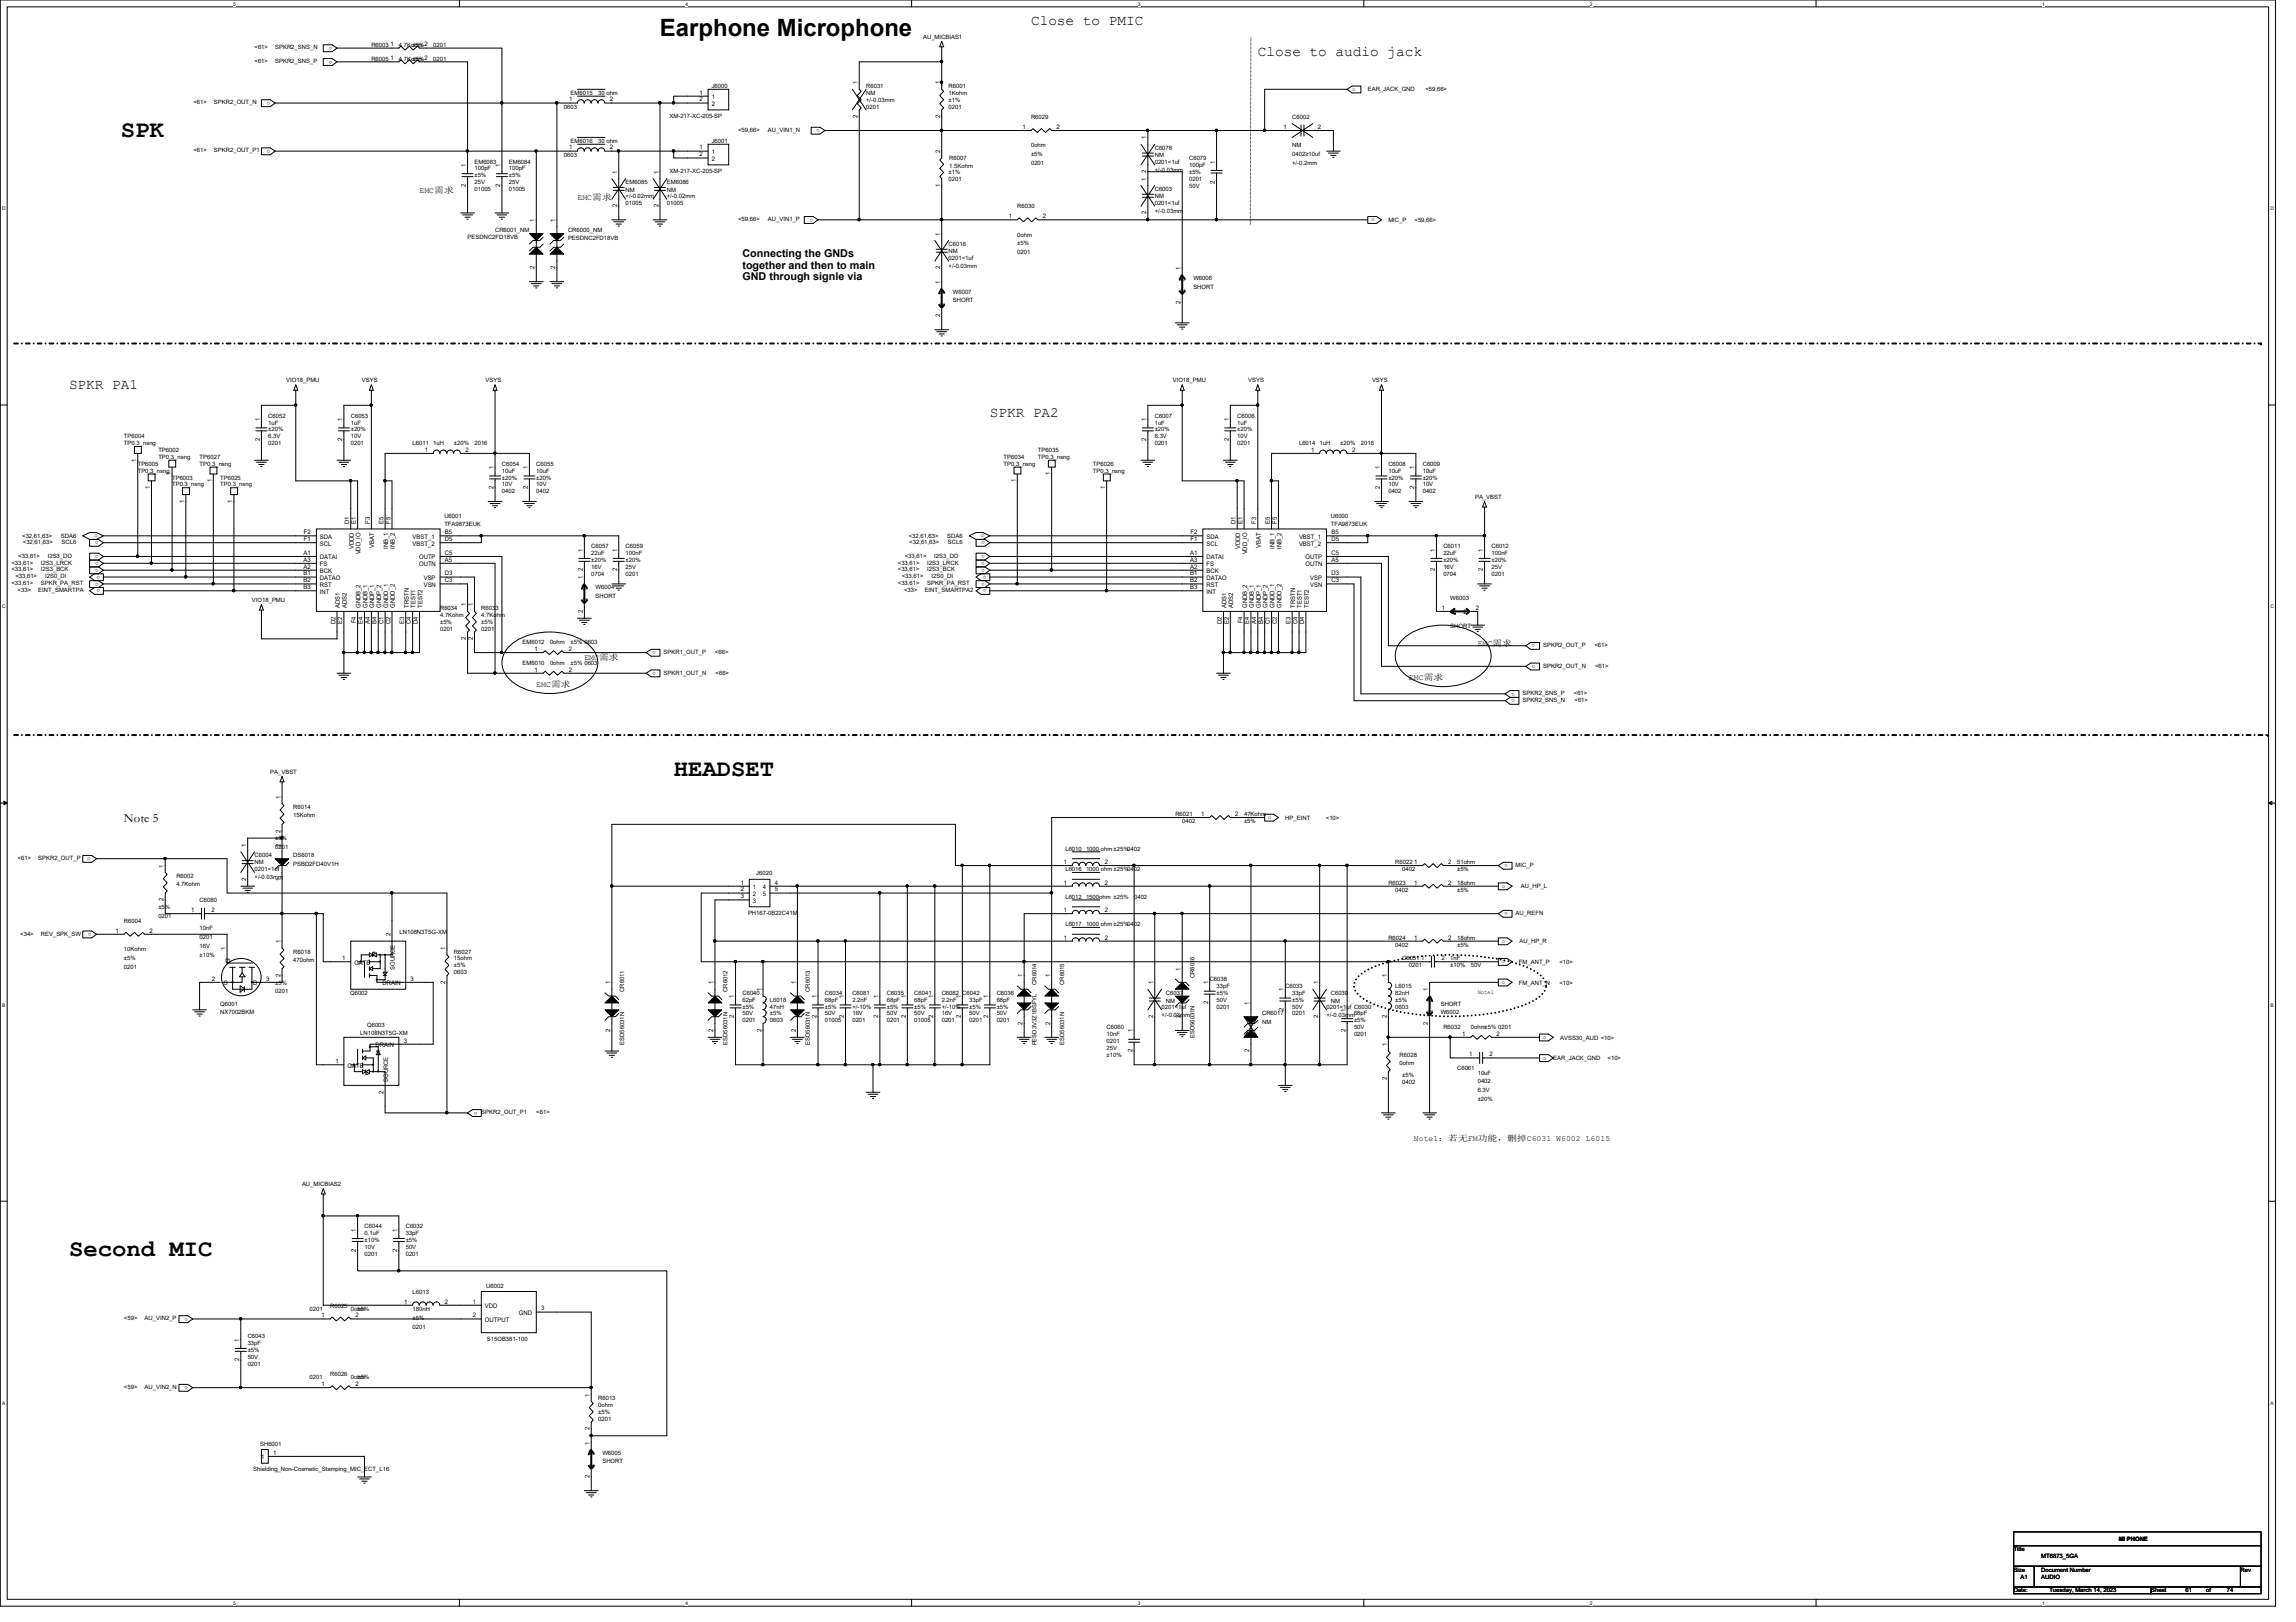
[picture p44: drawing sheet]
<svg xmlns="http://www.w3.org/2000/svg" width="297mm" height="210mm" viewBox="0 0 297 210" stroke-linecap="round" stroke-linejoin="round" font-family="sans-serif">
<defs><g id="words">
<g font-size="3.1">
<text x="85.4" y="4.7">Earphone Microphone</text>
<text x="15.6" y="17.7">SPK</text>
<text x="87.2" y="100.4">HEADSET</text>
<text x="8.9" y="162.6">Second MIC</text>
</g>
<g font-size="1.9">
<text x="133.4" y="3.3">Close to PMIC</text>
<text x="162.7" y="7.3">Close to audio jack</text>
<text x="8.9" y="50.4">SPKR PA1</text>
<text x="128.1" y="53.9">SPKR PA2</text>
</g>
<text font-size="1.7" x="16" y="106.3">Note 5</text>
<g font-size="1.4">
<text x="96.1" y="33.3">Connecting the GNDs</text>
<text x="96.1" y="34.8">together and then to main</text>
<text x="96.1" y="36.2">GND through signle via</text>
</g>
<g font-size="1.1">
<text x="54.3" y="24.9">EMC需需</text>
<text x="74.7" y="25.8">EMC需需</text>
<text x="191.2" y="83.6">EMC需需</text>
<text x="69.4" y="88.9">EMC需需</text>
<text x="75.6" y="85.4">EMC需需</text>
<text x="182.3" y="88.1">EMC需需</text>
<text x="182.9" y="147.6">Note1：若若FM功功，删删C6031 W6002 L6015</text>
</g>
<g font-size=".8">
<text x="119.4" y="5">AU_MICBIAS1</text>
<text x="32.9" y="6.4">&lt;61&gt;</text>
<text x="32.9" y="8.2">&lt;61&gt;</text>
<text x="35.6" y="6.4">SPKR2_SNS_N</text>
<text x="35.6" y="8.2">SPKR2_SNS_P</text>
<text x="43" y="6.1" transform="rotate(180 43 6.1)">o</text>
<text x="43" y="7.8" transform="rotate(180 43 7.8)">o</text>
<text x="48" y="6.1">R6003</text>
<text x="48" y="7.8">R6005</text>
<text x="50.5" y="6">1</text>
<text x="50.5" y="7.8">1</text>
<text x="51.6" y="6.1">4.7Kohm</text>
<text x="51.6" y="7.8">4.7Kohm</text>
<text x="53.4" y="6.1">±5%2</text>
<text x="53.4" y="7.8">±5%2</text>
<text x="56" y="6.1">0201</text>
<text x="56" y="7.8">0201</text>
<text x="92.1" y="11.4">J6000</text>
<text x="111" y="10.9" transform="rotate(-90 111 10.9)">1</text>
<text x="112.1" y="11.4">R6031</text>
<text x="121.6" y="10.9" transform="rotate(-90 121.6 10.9)">1</text>
<text x="122.7" y="11.4">R6001</text>
<text x="174.9" y="11.8">o</text>
<text x="176.9" y="11.7">EAR_JACK_GND</text>
<text x="184.4" y="11.7">&lt;59,66&gt;</text>
<text x="25" y="13.5">&lt;61&gt;</text>
<text x="27.7" y="13.5">SPKR2_OUT_N</text>
<text x="35" y="13.2" transform="rotate(180 35 13.2)">o</text>
<text x="72.9" y="14.1">0603</text>
<text x="73.6" y="13.1">1</text>
<text x="73.8" y="12.3">EM6015</text>
<text x="77.4" y="12.3">30 ohm</text>
<text x="78.9" y="13.1">2</text>
<text x="86.6" y="15.3">XM-217-XC-205-SP</text>
<text x="90.5" y="12.2">1</text>
<text x="90.5" y="13.1">2</text>
<text x="92.1" y="12.8">1</text>
<text x="92.1" y="13.7">2</text>
<text x="95.5" y="17.1">&lt;59,66&gt;</text>
<text x="99.4" y="17.1">AU_VIN1_N</text>
<text x="106.1" y="16.7" transform="rotate(180 106.1 16.7)">o</text>
<text x="111" y="15.3" transform="rotate(-90 111 15.3)">2</text>
<text x="112.1" y="12.3">NM</text>
<text x="112.1" y="14.1">0201</text>
<text x="112.1" y="13.2">+/-0.03mm</text>
<text x="121.6" y="15.3" transform="rotate(-90 121.6 15.3)">2</text>
<text x="122.7" y="12.3">1Kohm</text>
<text x="122.7" y="13.2">±1%</text>
<text x="122.7" y="14.1">0201</text>
<text x="132.3" y="16.7">1</text>
<text x="133.4" y="15.4">R6029</text>
<text x="136.7" y="16.7">2</text>
<text x="166.1" y="16.7">1</text>
<text x="167.2" y="15.4">C6002</text>
<text x="170.5" y="16.7">2</text>
<text x="25" y="19.7">&lt;61&gt;</text>
<text x="27.7" y="19.7">SPKR2_OUT_P1</text>
<text x="35" y="19.4" transform="rotate(180 35 19.4)">o</text>
<text x="60.3" y="21.6" transform="rotate(-90 60.3 21.6)">1</text>
<text x="61.4" y="21.2">EM6083</text>
<text x="61.4" y="22.1">100pF</text>
<text x="61.4" y="23.8">25V</text>
<text x="61.4" y="22.9">±5%</text>
<text x="64.7" y="21.6" transform="rotate(-90 64.7 21.6)">1</text>
<text x="65.8" y="21.2">EM6084</text>
<text x="65.8" y="22.1">100pF</text>
<text x="65.8" y="23.8">25V</text>
<text x="65.8" y="22.9">±5%</text>
<text x="72.9" y="20.3">0603</text>
<text x="73.6" y="19.3">1</text>
<text x="73.8" y="18.5">EM6016</text>
<text x="77.4" y="18.5">30 ohm</text>
<text x="78.9" y="19.3">2</text>
<text x="79.8" y="22.5" transform="rotate(-90 79.8 22.5)">1</text>
<text x="80.9" y="23.8">EM6085</text>
<text x="85.2" y="22.5" transform="rotate(-90 85.2 22.5)">1</text>
<text x="86.3" y="23.8">EM6086</text>
<text x="86.6" y="22.4">XM-217-XC-205-SP</text>
<text x="90.5" y="19.3">1</text>
<text x="90.5" y="20.2">2</text>
<text x="92.1" y="19.9">1</text>
<text x="92.1" y="20.8">2</text>
<text x="92.1" y="18.5">J6001</text>
<text x="121.6" y="19.8" transform="rotate(-90 121.6 19.8)">2</text>
<text x="122.7" y="22.5">±1%</text>
<text x="122.7" y="23.4">0201</text>
<text x="122.8" y="20.7">R6007</text>
<text x="122.8" y="21.8">1.5Kohm</text>
<text x="133.4" y="19">0ohm</text>
<text x="133.4" y="20.2">±5%</text>
<text x="133.4" y="21.3">0201</text>
<text x="148.3" y="23.4" transform="rotate(-90 148.3 23.4)">1</text>
<text x="148.3" y="22.4" transform="rotate(-90 148.3 22.4)">2</text>
<text x="148.3" y="18" transform="rotate(-90 148.3 18)">1</text>
<text x="149.4" y="19.4">C6078</text>
<text x="149.4" y="20.3">NM</text>
<text x="149.4" y="21.2">0201&lt;1uf</text>
<text x="149.4" y="22.2">+/-0.03mm</text>
<text x="153.8" y="20.7">C6079</text>
<text x="153.8" y="21.6">100pF</text>
<text x="153.8" y="23.4">0201</text>
<text x="153.8" y="22.5">±5%</text>
<text x="157.2" y="23.7" transform="rotate(-90 157.2 23.7)">2</text>
<text x="157.2" y="21.2" transform="rotate(-90 157.2 21.2)">1</text>
<text x="167.2" y="19">NM</text>
<text x="167.2" y="20.2">0402≥10uf</text>
<text x="167.2" y="21.3">+/-0.2mm</text>
<text x="60.3" y="24.2" transform="rotate(-90 60.3 24.2)">2</text>
<text x="61.4" y="24.7">01005</text>
<text x="64.7" y="24.2" transform="rotate(-90 64.7 24.2)">2</text>
<text x="65.8" y="24.7">01005</text>
<text x="69.2" y="28.7" transform="rotate(-90 69.2 28.7)">1</text>
<text x="71.8" y="28.7" transform="rotate(-90 71.8 28.7)">1</text>
<text x="79.8" y="26.8" transform="rotate(-90 79.8 26.8)">2</text>
<text x="80.9" y="24.9">NM</text>
<text x="80.9" y="26.5">01005</text>
<text x="80.9" y="25.6">+/-0.02mm</text>
<text x="85.2" y="26.8" transform="rotate(-90 85.2 26.8)">2</text>
<text x="86.3" y="24.9">NM</text>
<text x="86.3" y="26.5">01005</text>
<text x="86.3" y="25.6">+/-0.02mm</text>
<text x="95.5" y="28.6">&lt;59,66&gt;</text>
<text x="99.4" y="28.6">AU_VIN1_P</text>
<text x="105.2" y="28.3" transform="rotate(180 105.2 28.3)">o</text>
<text x="121.6" y="24.2" transform="rotate(-90 121.6 24.2)">1</text>
<text x="130.5" y="28.2">1</text>
<text x="131.6" y="27">R6030</text>
<text x="134.9" y="28.2">2</text>
<text x="148.3" y="27.7" transform="rotate(-90 148.3 27.7)">2</text>
<text x="149.4" y="24.7">C6003</text>
<text x="149.4" y="25.6">NM</text>
<text x="149.4" y="26.5">0201&lt;1uf</text>
<text x="149.4" y="27.6">+/-0.03mm</text>
<text x="153.8" y="24.3">50V</text>
<text x="177.4" y="28.7">o</text>
<text x="179.6" y="28.7">MIC_P</text>
<text x="183" y="28.7">&lt;59,66&gt;</text>
<text x="60.5" y="30.9">PESDNC2FD18VB</text>
<text x="64" y="30.1">CR6001_NM</text>
<text x="69.2" y="34.8" transform="rotate(-90 69.2 34.8)">2</text>
<text x="71.8" y="34.8" transform="rotate(-90 71.8 34.8)">2</text>
<text x="73.5" y="30.1">CR6000_NM</text>
<text x="73.5" y="31.1">PESDNC2FD18VB</text>
<text x="121.6" y="34.8" transform="rotate(-90 121.6 34.8)">2</text>
<text x="121.6" y="30.5" transform="rotate(-90 121.6 30.5)">1</text>
<text x="122.7" y="31.8">C6016</text>
<text x="122.7" y="32.7">NM</text>
<text x="122.7" y="33.6">0201&lt;1uf</text>
<text x="122.7" y="34.7">+/-0.03mm</text>
<text x="131.6" y="30.6">0ohm</text>
<text x="131.6" y="31.7">±5%</text>
<text x="131.6" y="32.9">0201</text>
<text x="152.7" y="34.9" transform="rotate(-90 152.7 34.9)">1</text>
<text x="121.6" y="41.1" transform="rotate(-90 121.6 41.1)">2</text>
<text x="121.6" y="36.7" transform="rotate(-90 121.6 36.7)">1</text>
<text x="122.2" y="39.5" transform="rotate(-90 122.2 39.5)">2</text>
<text x="122.2" y="38.2" transform="rotate(-90 122.2 38.2)">1</text>
<text x="123.3" y="38.1">W6007</text>
<text x="123.3" y="39.1">SHORT</text>
<text x="152.7" y="39.3" transform="rotate(-90 152.7 39.3)">2</text>
<text x="153.3" y="37.8" transform="rotate(-90 153.3 37.8)">2</text>
<text x="153.3" y="36.4" transform="rotate(-90 153.3 36.4)">1</text>
<text x="154.4" y="36.3">W6006</text>
<text x="154.4" y="37.3">SHORT</text>
<text x="37" y="49.4">VIO18_PMU</text>
<text x="46.8" y="49.4">VSYS</text>
<text x="62.8" y="49.4">VSYS</text>
<text x="151.7" y="49.4">VIO18_PMU</text>
<text x="161.5" y="49.4">VSYS</text>
<text x="177.5" y="49.4">VSYS</text>
<text x="16" y="56.7">TP6004</text>
<text x="16" y="57.6">TP0.3_nsng</text>
<text x="17.6" y="59.7" transform="rotate(-90 17.6 59.7)">1</text>
<text x="20.5" y="58.5">TP6002</text>
<text x="20.5" y="59.4">TP0.3_nsng</text>
<text x="25.8" y="59.4">TP6027</text>
<text x="33.6" y="57.1" transform="rotate(-90 33.6 57.1)">2</text>
<text x="33.6" y="54.5" transform="rotate(-90 33.6 54.5)">1</text>
<text x="34.7" y="54.1">C6052</text>
<text x="34.7" y="54.9">1uF</text>
<text x="34.7" y="57.6">0201</text>
<text x="34.7" y="56.7">6.3V</text>
<text x="34.7" y="55.8">±20%</text>
<text x="44.3" y="57.1" transform="rotate(-90 44.3 57.1)">2</text>
<text x="44.3" y="54.5" transform="rotate(-90 44.3 54.5)">1</text>
<text x="45.4" y="54.1">C6053</text>
<text x="45.4" y="54.9">1uF</text>
<text x="45.4" y="57.6">0201</text>
<text x="45.4" y="56.7">10V</text>
<text x="45.4" y="55.8">±20%</text>
<text x="53.4" y="57.6">L6011</text>
<text x="54.9" y="58.5">1</text>
<text x="56" y="57.6">1uH</text>
<text x="58.7" y="57.6">±20%</text>
<text x="60.2" y="58.5">2</text>
<text x="61.4" y="57.6">2016</text>
<text x="129.8" y="59.4">TP6034</text>
<text x="134.3" y="58.5">TP6035</text>
<text x="134.3" y="59.4">TP0.3_nsng</text>
<text x="148.3" y="57.1" transform="rotate(-90 148.3 57.1)">2</text>
<text x="148.3" y="54.5" transform="rotate(-90 148.3 54.5)">1</text>
<text x="149.4" y="54.1">C6007</text>
<text x="149.4" y="54.9">1uF</text>
<text x="149.4" y="57.6">0201</text>
<text x="149.4" y="56.7">6.3V</text>
<text x="149.4" y="55.8">±20%</text>
<text x="159" y="57.1" transform="rotate(-90 159 57.1)">2</text>
<text x="159" y="54.5" transform="rotate(-90 159 54.5)">1</text>
<text x="160.1" y="54.1">C6006</text>
<text x="160.1" y="54.9">1uF</text>
<text x="160.1" y="57.6">0201</text>
<text x="160.1" y="56.7">10V</text>
<text x="160.1" y="55.8">±20%</text>
<text x="168.1" y="57.6">L6014</text>
<text x="169.6" y="58.5">1</text>
<text x="170.7" y="57.6">1uH</text>
<text x="173.4" y="57.6">±20%</text>
<text x="174.9" y="58.5">2</text>
<text x="176.1" y="57.6">2016</text>
<text x="17.8" y="60.3">TP6005</text>
<text x="17.8" y="61.2">TP0.3_nsng</text>
<text x="19.4" y="63.3" transform="rotate(-90 19.4 63.3)">1</text>
<text x="22.1" y="61.5" transform="rotate(-90 22.1 61.5)">1</text>
<text x="22.3" y="62.1">TP6003</text>
<text x="22.3" y="62.9">TP0.3_nsng</text>
<text x="23.8" y="65.1" transform="rotate(-90 23.8 65.1)">1</text>
<text x="25.8" y="60.3">TP0.3_nsng</text>
<text x="27.4" y="62.4" transform="rotate(-90 27.4 62.4)">1</text>
<text x="28.5" y="62.1">TP6025</text>
<text x="28.5" y="62.9">TP0.3_nsng</text>
<text x="30.1" y="65.1" transform="rotate(-90 30.1 65.1)">1</text>
<text x="63.8" y="63.3" transform="rotate(-90 63.8 63.3)">2</text>
<text x="63.8" y="60.7" transform="rotate(-90 63.8 60.7)">1</text>
<text x="64.9" y="60.3">C6054</text>
<text x="64.9" y="61.2">10uF</text>
<text x="64.9" y="63.8">0402</text>
<text x="64.9" y="62.9">10V</text>
<text x="64.9" y="62.1">±20%</text>
<text x="68.3" y="63.3" transform="rotate(-90 68.3 63.3)">2</text>
<text x="68.3" y="60.7" transform="rotate(-90 68.3 60.7)">1</text>
<text x="69.4" y="60.3">C6055</text>
<text x="69.4" y="61.2">10uF</text>
<text x="69.4" y="63.8">0402</text>
<text x="69.4" y="62.9">10V</text>
<text x="69.4" y="62.1">±20%</text>
<text x="129.8" y="60.3">TP0.3_nsng</text>
<text x="131.4" y="62.4" transform="rotate(-90 131.4 62.4)">1</text>
<text x="135.8" y="61.5" transform="rotate(-90 135.8 61.5)">1</text>
<text x="141.4" y="60.3">TP6026</text>
<text x="141.4" y="61.2">TP0.3_nsng</text>
<text x="143" y="63.3" transform="rotate(-90 143 63.3)">1</text>
<text x="178.5" y="63.3" transform="rotate(-90 178.5 63.3)">2</text>
<text x="178.5" y="60.7" transform="rotate(-90 178.5 60.7)">1</text>
<text x="179.6" y="60.3">C6008</text>
<text x="179.6" y="61.2">10uF</text>
<text x="179.6" y="63.8">0402</text>
<text x="179.6" y="62.9">10V</text>
<text x="179.6" y="62.1">±20%</text>
<text x="183" y="63.3" transform="rotate(-90 183 63.3)">2</text>
<text x="183" y="60.7" transform="rotate(-90 183 60.7)">1</text>
<text x="184.1" y="60.3">C6009</text>
<text x="184.1" y="61.2">10uF</text>
<text x="184.1" y="63.8">0402</text>
<text x="184.1" y="62.9">10V</text>
<text x="184.1" y="62.1">±20%</text>
<text x="190.8" y="64.6">PA_VBST</text>
<text x="2.9" y="69.6">&lt;32,61,63&gt;</text>
<text x="3" y="70.4">&lt;32,61,63&gt;</text>
<text x="7.9" y="69.6">SDA6</text>
<text x="8" y="70.4">SCL6</text>
<text x="12.2" y="69.6">o</text>
<text x="12.7" y="70.1" transform="rotate(180 12.7 70.1)">o</text>
<text x="12.7" y="71.8" transform="rotate(180 12.7 71.8)">o</text>
<text x="39.3" y="71.8">A1</text>
<text x="39.3" y="70">F1</text>
<text x="39.3" y="69.1">F2</text>
<text x="41.4" y="70.6">SCL</text>
<text x="41.4" y="69.7">SDA</text>
<text x="45.2" y="67.8" transform="rotate(-90 45.2 67.8)">D1</text>
<text x="45.8" y="71.1" transform="rotate(-90 45.8 71.1)">VDDD</text>
<text x="46.1" y="67.8" transform="rotate(-90 46.1 67.8)">E1</text>
<text x="46.6" y="71.8" transform="rotate(-90 46.6 71.8)">VDD_IO</text>
<text x="47.8" y="67.8" transform="rotate(-90 47.8 67.8)">F3</text>
<text x="48.4" y="70.9" transform="rotate(-90 48.4 70.9)">VBAT</text>
<text x="49.6" y="67.8" transform="rotate(-90 49.6 67.8)">E5</text>
<text x="50.2" y="71" transform="rotate(-90 50.2 71)">INB_1</text>
<text x="50.5" y="67.8" transform="rotate(-90 50.5 67.8)">F5</text>
<text x="51.1" y="71" transform="rotate(-90 51.1 71)">INB_2</text>
<text x="53.4" y="69.7">VBST_1</text>
<text x="53.4" y="70.6">VBST_2</text>
<text x="57.5" y="67.1">U6001</text>
<text x="57.5" y="68.1">TFA9873EUK</text>
<text x="57.6" y="69.1">B5</text>
<text x="57.6" y="70">D5</text>
<text x="57.6" y="71.8">C5</text>
<text x="75.4" y="71.4" transform="rotate(-90 75.4 71.4)">1</text>
<text x="76.5" y="71">C6057</text>
<text x="76.5" y="71.8">22uF</text>
<text x="79.8" y="71.4" transform="rotate(-90 79.8 71.4)">1</text>
<text x="80.9" y="71">C6059</text>
<text x="80.9" y="71.8">100nF</text>
<text x="117.6" y="69.6">&lt;32,61,63&gt;</text>
<text x="117.6" y="70.4">&lt;32,61,63&gt;</text>
<text x="122.6" y="69.6">SDA6</text>
<text x="122.6" y="70.4">SCL6</text>
<text x="126.9" y="69.6">o</text>
<text x="127.4" y="70.1" transform="rotate(180 127.4 70.1)">o</text>
<text x="127.4" y="71.8" transform="rotate(180 127.4 71.8)">o</text>
<text x="154" y="71.8">A1</text>
<text x="154" y="70">F1</text>
<text x="154" y="69.1">F2</text>
<text x="156.1" y="70.6">SCL</text>
<text x="156.1" y="69.7">SDA</text>
<text x="159.8" y="67.8" transform="rotate(-90 159.8 67.8)">D1</text>
<text x="160.4" y="71.1" transform="rotate(-90 160.4 71.1)">VDDD</text>
<text x="160.7" y="67.8" transform="rotate(-90 160.7 67.8)">E1</text>
<text x="161.3" y="71.8" transform="rotate(-90 161.3 71.8)">VDD_IO</text>
<text x="162.5" y="67.8" transform="rotate(-90 162.5 67.8)">F3</text>
<text x="163.1" y="70.9" transform="rotate(-90 163.1 70.9)">VBAT</text>
<text x="164.3" y="67.8" transform="rotate(-90 164.3 67.8)">E5</text>
<text x="164.9" y="71" transform="rotate(-90 164.9 71)">INB_1</text>
<text x="165.2" y="67.8" transform="rotate(-90 165.2 67.8)">F5</text>
<text x="165.8" y="71" transform="rotate(-90 165.8 71)">INB_2</text>
<text x="168.1" y="69.7">VBST_1</text>
<text x="168.1" y="70.6">VBST_2</text>
<text x="172.2" y="67.1">U6000</text>
<text x="172.2" y="68.1">TFA9873EUK</text>
<text x="172.3" y="69.1">B5</text>
<text x="172.3" y="71.8">C5</text>
<text x="172.3" y="70">D5</text>
<text x="185.6" y="71.4" transform="rotate(-90 185.6 71.4)">1</text>
<text x="186.7" y="71">C6011</text>
<text x="186.7" y="71.8">22uF</text>
<text x="191.9" y="71.4" transform="rotate(-90 191.9 71.4)">1</text>
<text x="193" y="71">C6012</text>
<text x="193" y="71.8">100nF</text>
<text x="1.5" y="74">&lt;33,61&gt;</text>
<text x="1.5" y="73.1">&lt;33,61&gt;</text>
<text x="1.5" y="75.7">&lt;33,61&gt;</text>
<text x="2" y="74.8">&lt;33,61&gt;</text>
<text x="2.3" y="76.6">&lt;33&gt;</text>
<text x="2.4" y="72.2">&lt;33,61&gt;</text>
<text x="4.9" y="76.6">EINT_SMARTPA</text>
<text x="5.3" y="74">I2S3_BCK</text>
<text x="5.3" y="73.1">I2S3_LRCK</text>
<text x="5.3" y="75.7">SPKR_PA_RST</text>
<text x="5.8" y="74.8">I2S0_DI</text>
<text x="6.2" y="72.2">I2S3_DO</text>
<text x="12.7" y="73.6" transform="rotate(180 12.7 73.6)">o</text>
<text x="12.7" y="72.7" transform="rotate(180 12.7 72.7)">o</text>
<text x="12.7" y="75.4" transform="rotate(180 12.7 75.4)">o</text>
<text x="13" y="74.5" transform="rotate(180 13 74.5)">o</text>
<text x="13" y="76.3" transform="rotate(180 13 76.3)">o</text>
<text x="32.6" y="77.9">VIO18_PMU</text>
<text x="39.3" y="73.6">A2</text>
<text x="39.3" y="72.7">A3</text>
<text x="39.3" y="74.5">B1</text>
<text x="39.3" y="75.4">B2</text>
<text x="39.3" y="76.2">B3</text>
<text x="41.4" y="72.4">DATAI</text>
<text x="41.4" y="74.2">BCK</text>
<text x="41.4" y="73.3">FS</text>
<text x="41.4" y="75.1">DATAO</text>
<text x="41.4" y="75.9">RST</text>
<text x="41.4" y="76.8">INT</text>
<text x="54.2" y="73.3">OUTN</text>
<text x="54.2" y="72.4">OUTP</text>
<text x="54.8" y="75.9">VSN</text>
<text x="54.8" y="75.1">VSP</text>
<text x="57.6" y="75.4">C3</text>
<text x="57.6" y="74.5">D3</text>
<text x="57.6" y="72.7">A5</text>
<text x="75.4" y="74" transform="rotate(-90 75.4 74)">2</text>
<text x="75.4" y="74.9" transform="rotate(-90 75.4 74.9)">1</text>
<text x="76" y="77.8" transform="rotate(-90 76 77.8)">2</text>
<text x="76" y="76.5" transform="rotate(-90 76 76.5)">1</text>
<text x="76.5" y="74.5">0704</text>
<text x="76.5" y="73.6">16V</text>
<text x="76.5" y="72.7">±20%</text>
<text x="77" y="76.3">W6004</text>
<text x="77" y="77.3">SHORT</text>
<text x="79.8" y="74" transform="rotate(-90 79.8 74)">2</text>
<text x="80.9" y="74.5">0201</text>
<text x="80.9" y="73.6">25V</text>
<text x="80.9" y="72.7">±20%</text>
<text x="116.2" y="74">&lt;33,61&gt;</text>
<text x="116.2" y="73.1">&lt;33,61&gt;</text>
<text x="116.2" y="75.7">&lt;33,61&gt;</text>
<text x="116.7" y="74.8">&lt;33,61&gt;</text>
<text x="117" y="76.6">&lt;33&gt;</text>
<text x="117" y="72.2">&lt;33,61&gt;</text>
<text x="119.6" y="76.6">EINT_SMARTPA2</text>
<text x="120" y="74">I2S3_BCK</text>
<text x="120" y="73.1">I2S3_LRCK</text>
<text x="120" y="75.7">SPKR_PA_RST</text>
<text x="120.5" y="74.8">I2S0_DI</text>
<text x="120.9" y="72.2">I2S3_DO</text>
<text x="127.4" y="73.6" transform="rotate(180 127.4 73.6)">o</text>
<text x="127.4" y="72.7" transform="rotate(180 127.4 72.7)">o</text>
<text x="127.4" y="75.4" transform="rotate(180 127.4 75.4)">o</text>
<text x="127.6" y="74.5" transform="rotate(180 127.6 74.5)">o</text>
<text x="127.6" y="76.3" transform="rotate(180 127.6 76.3)">o</text>
<text x="154" y="73.6">A2</text>
<text x="154" y="72.7">A3</text>
<text x="154" y="74.5">B1</text>
<text x="154" y="75.4">B2</text>
<text x="154" y="76.2">B3</text>
<text x="156.1" y="72.4">DATAI</text>
<text x="156.1" y="74.2">BCK</text>
<text x="156.1" y="73.3">FS</text>
<text x="156.1" y="75.1">DATAO</text>
<text x="156.1" y="75.9">RST</text>
<text x="156.1" y="76.8">INT</text>
<text x="168.9" y="73.3">OUTN</text>
<text x="168.9" y="72.4">OUTP</text>
<text x="169.5" y="75.9">VSN</text>
<text x="169.5" y="75.1">VSP</text>
<text x="172.3" y="75.4">C3</text>
<text x="172.3" y="74.5">D3</text>
<text x="172.3" y="72.7">A5</text>
<text x="185.6" y="74" transform="rotate(-90 185.6 74)">2</text>
<text x="186.7" y="74.5">0704</text>
<text x="186.7" y="73.6">16V</text>
<text x="186.7" y="72.7">±20%</text>
<text x="187.6" y="77.6">W6003</text>
<text x="191.9" y="74" transform="rotate(-90 191.9 74)">2</text>
<text x="193" y="74.5">0201</text>
<text x="193" y="73.6">25V</text>
<text x="193" y="72.7">±20%</text>
<text x="43.4" y="80.7" transform="rotate(-90 43.4 80.7)">D2</text>
<text x="44" y="78.7" transform="rotate(-90 44 78.7)">ADS1</text>
<text x="44.3" y="80.7" transform="rotate(-90 44.3 80.7)">E2</text>
<text x="44.9" y="78.7" transform="rotate(-90 44.9 78.7)">ADS2</text>
<text x="46.1" y="80.6" transform="rotate(-90 46.1 80.6)">F4</text>
<text x="46.6" y="78.7" transform="rotate(-90 46.6 78.7)">GNDB_2</text>
<text x="46.9" y="80.7" transform="rotate(-90 46.9 80.7)">E4</text>
<text x="47.5" y="78.7" transform="rotate(-90 47.5 78.7)">GNDB_1</text>
<text x="47.8" y="80.7" transform="rotate(-90 47.8 80.7)">A4</text>
<text x="48.4" y="78.7" transform="rotate(-90 48.4 78.7)">GNDP_1</text>
<text x="48.7" y="80.7" transform="rotate(-90 48.7 80.7)">B4</text>
<text x="49.3" y="78.7" transform="rotate(-90 49.3 78.7)">GNDP_2</text>
<text x="49.6" y="80.7" transform="rotate(-90 49.6 80.7)">C1</text>
<text x="50.2" y="78.7" transform="rotate(-90 50.2 78.7)">GNDD_1</text>
<text x="50.5" y="80.7" transform="rotate(-90 50.5 80.7)">C2</text>
<text x="51.1" y="78.7" transform="rotate(-90 51.1 78.7)">GNDD_2</text>
<text x="52.3" y="80.7" transform="rotate(-90 52.3 80.7)">E3</text>
<text x="52.9" y="78.7" transform="rotate(-90 52.9 78.7)">TRSTN</text>
<text x="53.2" y="80.7" transform="rotate(-90 53.2 80.7)">C4</text>
<text x="53.8" y="78.7" transform="rotate(-90 53.8 78.7)">TEST1</text>
<text x="54.1" y="80.7" transform="rotate(-90 54.1 80.7)">D4</text>
<text x="54.6" y="78.7" transform="rotate(-90 54.6 78.7)">TEST2</text>
<text x="56.9" y="79">R6034</text>
<text x="56.9" y="79.8">4.7Kohm</text>
<text x="56.9" y="80.7">±5%</text>
<text x="56.9" y="81.6">0201</text>
<text x="60.3" y="82.8" transform="rotate(-90 60.3 82.8)">2</text>
<text x="60.3" y="78.5" transform="rotate(-90 60.3 78.5)">1</text>
<text x="61.2" y="82.8" transform="rotate(-90 61.2 82.8)">2</text>
<text x="61.2" y="78.5" transform="rotate(-90 61.2 78.5)">1</text>
<text x="62.3" y="79">R6033</text>
<text x="62.3" y="79.8">4.7Kohm</text>
<text x="62.3" y="80.7">±5%</text>
<text x="62.3" y="81.6">0201</text>
<text x="67.6" y="83.4">EM6012</text>
<text x="71.2" y="83.4">0ohm</text>
<text x="73.8" y="83.4">±5% 0603</text>
<text x="75.4" y="79.3" transform="rotate(-90 75.4 79.3)">2</text>
<text x="158.1" y="80.7" transform="rotate(-90 158.1 80.7)">D2</text>
<text x="158.7" y="78.7" transform="rotate(-90 158.7 78.7)">ADS1</text>
<text x="159" y="80.7" transform="rotate(-90 159 80.7)">E2</text>
<text x="159.6" y="78.7" transform="rotate(-90 159.6 78.7)">ADS2</text>
<text x="160.7" y="80.6" transform="rotate(-90 160.7 80.6)">F4</text>
<text x="161.3" y="78.7" transform="rotate(-90 161.3 78.7)">GNDB_2</text>
<text x="161.6" y="80.7" transform="rotate(-90 161.6 80.7)">E4</text>
<text x="162.2" y="78.7" transform="rotate(-90 162.2 78.7)">GNDB_1</text>
<text x="162.5" y="80.7" transform="rotate(-90 162.5 80.7)">A4</text>
<text x="163.1" y="78.7" transform="rotate(-90 163.1 78.7)">GNDP_1</text>
<text x="163.4" y="80.7" transform="rotate(-90 163.4 80.7)">B4</text>
<text x="164" y="78.7" transform="rotate(-90 164 78.7)">GNDP_2</text>
<text x="164.3" y="80.7" transform="rotate(-90 164.3 80.7)">C1</text>
<text x="164.9" y="78.7" transform="rotate(-90 164.9 78.7)">GNDD_1</text>
<text x="165.2" y="80.7" transform="rotate(-90 165.2 80.7)">C2</text>
<text x="165.8" y="78.7" transform="rotate(-90 165.8 78.7)">GNDD_2</text>
<text x="167" y="80.7" transform="rotate(-90 167 80.7)">E3</text>
<text x="167.6" y="78.7" transform="rotate(-90 167.6 78.7)">TRSTN</text>
<text x="167.8" y="80.7" transform="rotate(-90 167.8 80.7)">C4</text>
<text x="168.4" y="78.7" transform="rotate(-90 168.4 78.7)">TEST1</text>
<text x="168.7" y="80.7" transform="rotate(-90 168.7 80.7)">D4</text>
<text x="169.3" y="78.7" transform="rotate(-90 169.3 78.7)">TEST2</text>
<text x="186.5" y="78.9">1</text>
<text x="187.6" y="81.3">SHORT</text>
<text x="188.1" y="79.5">1</text>
<text x="189.4" y="79.5">2</text>
<text x="190.9" y="78.9">2</text>
<text x="198.6" y="83.4" transform="rotate(180 198.6 83.4)">o</text>
<text x="199.6" y="83.7">SPKR2_OUT_P</text>
<text x="206.3" y="83.7">&lt;61&gt;</text>
<text x="67.6" y="86.1">EM6010</text>
<text x="69.2" y="84.2">1</text>
<text x="69.2" y="86.9">1</text>
<text x="71.2" y="86.1">0ohm</text>
<text x="73.6" y="84.2">2</text>
<text x="73.6" y="86.9">2</text>
<text x="73.8" y="86.1">±5% 0603</text>
<text x="84.8" y="84.3" transform="rotate(180 84.8 84.3)">o</text>
<text x="84.8" y="87" transform="rotate(180 84.8 87)">o</text>
<text x="85.8" y="84.6">SPKR1_OUT_P</text>
<text x="85.8" y="87.3">SPKR1_OUT_N</text>
<text x="92.5" y="84.6">&lt;66&gt;</text>
<text x="92.6" y="87.3">&lt;66&gt;</text>
<text x="196" y="89.6" transform="rotate(180 196 89.6)">o</text>
<text x="197" y="90">SPKR2_SNS_P</text>
<text x="198.6" y="86.1" transform="rotate(180 198.6 86.1)">o</text>
<text x="199.6" y="86.4">SPKR2_OUT_N</text>
<text x="203.6" y="90">&lt;61&gt;</text>
<text x="206.4" y="86.4">&lt;61&gt;</text>
<text x="196" y="90.5" transform="rotate(180 196 90.5)">o</text>
<text x="197" y="90.8">SPKR2_SNS_N</text>
<text x="203.7" y="90.8">&lt;61&gt;</text>
<text x="35" y="100.1">PA_VBST</text>
<text x="36.3" y="107.7" transform="rotate(-90 36.3 107.7)">2</text>
<text x="36.3" y="103.4" transform="rotate(-90 36.3 103.4)">1</text>
<text x="37.9" y="104.7">R6014</text>
<text x="37.9" y="105.8">15Kohm</text>
<text x="152.1" y="105.6">R6021</text>
<text x="152.9" y="106.5">0402</text>
<text x="155.4" y="105.6">1</text>
<text x="159.8" y="105.6">2</text>
<text x="160.9" y="105.6">47Kohm</text>
<text x="160.9" y="106.5">±5%</text>
<text x="164.1" y="106">o</text>
<text x="166.3" y="106.1">HP_EINT</text>
<text x="171.5" y="106.1">&lt;10&gt;</text>
<text x="2.3" y="111.3">&lt;61&gt;</text>
<text x="4.9" y="111.3">SPKR2_OUT_P</text>
<text x="11.3" y="111.3">o</text>
<text x="21.2" y="112.3" transform="rotate(-90 21.2 112.3)">1</text>
<text x="22.8" y="113.6">R6002</text>
<text x="31.8" y="114" transform="rotate(-90 31.8 114)">2</text>
<text x="31.8" y="109.6" transform="rotate(-90 31.8 109.6)">1</text>
<text x="32.9" y="111">C6004</text>
<text x="32.9" y="111.8">NM</text>
<text x="32.9" y="112.7">0201&lt;1uf</text>
<text x="32.9" y="113.8">+/-0.03mm</text>
<text x="35.6" y="108.8">±5%</text>
<text x="35.6" y="109.9">0201</text>
<text x="36.3" y="114" transform="rotate(-90 36.3 114)">1</text>
<text x="36.3" y="109.6" transform="rotate(-90 36.3 109.6)">2</text>
<text x="37.9" y="111">DS6018</text>
<text x="37.9" y="112">PSBD2FD40V1H</text>
<text x="97.8" y="113.3">J6020</text>
<text x="137.6" y="111.8">1</text>
<text x="137.8" y="112.7">L6016</text>
<text x="137.8" y="110.1">L6010</text>
<text x="140.5" y="112.7">1000 ohm ±25%0402</text>
<text x="140.5" y="110.1">1000 ohm ±25%0402</text>
<text x="142.9" y="111.8">2</text>
<text x="180.5" y="111.8">R6022</text>
<text x="181.4" y="112.7">0402</text>
<text x="183" y="111.8">1</text>
<text x="187.4" y="111.8">2</text>
<text x="188.5" y="111.8">51ohm</text>
<text x="188.5" y="112.7">±5%</text>
<text x="195.1" y="111.8" transform="rotate(180 195.1 111.8)">o</text>
<text x="196.1" y="112.2">MIC_P</text>
<text x="16" y="119.4">R6004</text>
<text x="20.5" y="117.6">±5%</text>
<text x="20.5" y="118.8">0201</text>
<text x="21.2" y="116.6" transform="rotate(-90 21.2 116.6)">2</text>
<text x="22.8" y="114.7">4.7Kohm</text>
<text x="24.7" y="118">1</text>
<text x="25.8" y="116.8">C6080</text>
<text x="27.3" y="118">2</text>
<text x="95.8" y="114.5">1</text>
<text x="95.8" y="115.4">2</text>
<text x="95.8" y="116.2">3</text>
<text x="96.8" y="118.4">PH167-0B22C41M</text>
<text x="97.4" y="115.1">1</text>
<text x="97.4" y="116">2</text>
<text x="97.4" y="116.8">3</text>
<text x="98.7" y="115.1">4</text>
<text x="98.7" y="116">5</text>
<text x="100.2" y="114.5">4</text>
<text x="100.2" y="115.4">5</text>
<text x="137.6" y="114.5">1</text>
<text x="137.6" y="118">1</text>
<text x="137.8" y="116.3">L6012</text>
<text x="137.8" y="119.8">L6017</text>
<text x="140.5" y="116.3">1500ohm ±25%</text>
<text x="140.5" y="119.8">1000 ohm ±25%0402</text>
<text x="142.9" y="114.5">2</text>
<text x="142.9" y="118">2</text>
<text x="146.7" y="116.3">0402</text>
<text x="179.6" y="114.5">R6023</text>
<text x="180.5" y="115.4">0402</text>
<text x="183" y="114.5">1</text>
<text x="187.4" y="114.5">2</text>
<text x="188.5" y="114.5">18ohm</text>
<text x="188.5" y="115.4">±5%</text>
<text x="194.3" y="114.9">o</text>
<text x="195.1" y="118.1" transform="rotate(180 195.1 118.1)">o</text>
<text x="196.1" y="118.4">AU_REFN</text>
<text x="196.8" y="115">AU_HP_L</text>
<text x="2.6" y="121.1">&lt;34&gt;</text>
<text x="5.3" y="121.1">REV_SPK_SW</text>
<text x="11.9" y="120.7" transform="rotate(180 11.9 120.7)">o</text>
<text x="14.9" y="120.7">1</text>
<text x="16" y="123.1">10Kohm</text>
<text x="16" y="124.2">±5%</text>
<text x="16" y="125.3">0201</text>
<text x="19.3" y="120.7">2</text>
<text x="25.8" y="120.4">10nF</text>
<text x="25.8" y="121.5">0201</text>
<text x="25.8" y="122.7">16V</text>
<text x="25.8" y="123.9">±10%</text>
<text x="29.2" y="122.9" transform="rotate(-90 29.2 122.9)">1</text>
<text x="29.8" y="124.6" transform="rotate(-90 29.8 124.6)">G</text>
<text x="36.3" y="122" transform="rotate(-90 36.3 122)">1</text>
<text x="37.9" y="123.4">R6018</text>
<text x="37.9" y="124.5">470ohm</text>
<text x="44.3" y="124.2">1</text>
<text x="45.8" y="124.8">GATE</text>
<text x="50.5" y="121.2" transform="rotate(-90 50.5 121.2)">2</text>
<text x="51.1" y="125.5" transform="rotate(-90 51.1 125.5)">SOURCE</text>
<text x="51.7" y="120.8">LN108N3T5G-XM</text>
<text x="57.6" y="122.9" transform="rotate(-90 57.6 122.9)">1</text>
<text x="58.7" y="123.4">R6027</text>
<text x="58.7" y="124.3">15ohm</text>
<text x="58.7" y="125.2">±5%</text>
<text x="137.6" y="121.6">1</text>
<text x="142.9" y="121.6">2</text>
<text x="152.7" y="125.6" transform="rotate(-90 152.7 125.6)">1</text>
<text x="179.6" y="121.6">R6024</text>
<text x="180.5" y="122.5">0402</text>
<text x="181.4" y="124.3">C6031</text>
<text x="182.3" y="125.2">0201</text>
<text x="183" y="121.6">1</text>
<text x="183.9" y="124.2">1</text>
<text x="186.5" y="124.2">2</text>
<text x="187.4" y="121.6">2</text>
<text x="187.6" y="125.2">±10%</text>
<text x="187.6" y="124.3">1nF</text>
<text x="188.5" y="121.6">18ohm</text>
<text x="188.5" y="122.5">±5%</text>
<text x="190.3" y="125.2">50V</text>
<text x="194.3" y="124.7">o</text>
<text x="194.3" y="122">o</text>
<text x="196.5" y="124.8">FM_ANT_P</text>
<text x="196.6" y="122.1">AU_HP_R</text>
<text x="201.8" y="124.8">&lt;10&gt;</text>
<text x="27.4" y="126.9">2</text>
<text x="28.5" y="131.2">NX7002BKM</text>
<text x="28.5" y="130.2">Q6001</text>
<text x="29" y="127.5">S</text>
<text x="32.8" y="127.5">D</text>
<text x="34.5" y="126.9">3</text>
<text x="35.6" y="127.4">±5%</text>
<text x="35.6" y="128.6">0201</text>
<text x="36.3" y="126.4" transform="rotate(-90 36.3 126.4)">2</text>
<text x="45.3" y="128.7">Q6002</text>
<text x="49.5" y="127.5">DRAIN</text>
<text x="53.1" y="126.9">3</text>
<text x="57.6" y="127.3" transform="rotate(-90 57.6 127.3)">2</text>
<text x="58.7" y="126.1">0603</text>
<text x="78.9" y="127.4" transform="rotate(-90 78.9 127.4)">1</text>
<text x="80.8" y="128.4" transform="rotate(-90 80.8 128.4)">CR6011</text>
<text x="92.3" y="127.4" transform="rotate(-90 92.3 127.4)">1</text>
<text x="94.1" y="128.4" transform="rotate(-90 94.1 128.4)">CR6012</text>
<text x="95" y="131.7" transform="rotate(-90 95 131.7)">2</text>
<text x="95" y="129.2" transform="rotate(-90 95 129.2)">1</text>
<text x="96.1" y="128.7">C6040</text>
<text x="96.1" y="129.6">62pF</text>
<text x="96.1" y="131.4">50V</text>
<text x="96.1" y="130.5">±5%</text>
<text x="98.5" y="128.3" transform="rotate(-90 98.5 128.3)">1</text>
<text x="99.6" y="129.6">L6018</text>
<text x="99.6" y="130.5">47nH</text>
<text x="99.6" y="131.4">±5%</text>
<text x="103" y="127.4" transform="rotate(-90 103 127.4)">1</text>
<text x="104.8" y="128.4" transform="rotate(-90 104.8 128.4)">CR6013</text>
<text x="105.6" y="131.7" transform="rotate(-90 105.6 131.7)">2</text>
<text x="105.6" y="129.2" transform="rotate(-90 105.6 129.2)">1</text>
<text x="106.7" y="128.7">C6034</text>
<text x="106.7" y="129.6">68pF</text>
<text x="106.7" y="131.4">50V</text>
<text x="106.7" y="130.5">±5%</text>
<text x="109.2" y="131.7" transform="rotate(-90 109.2 131.7)">2</text>
<text x="109.2" y="129.2" transform="rotate(-90 109.2 129.2)">1</text>
<text x="110.3" y="128.7">C6081</text>
<text x="110.3" y="129.6">2.2nF</text>
<text x="110.3" y="131.4">16V</text>
<text x="110.3" y="130.5">+/-10%</text>
<text x="113.6" y="131.7" transform="rotate(-90 113.6 131.7)">2</text>
<text x="113.6" y="129.2" transform="rotate(-90 113.6 129.2)">1</text>
<text x="114.7" y="128.7">C6035</text>
<text x="114.7" y="129.6">68pF</text>
<text x="114.7" y="131.4">50V</text>
<text x="114.7" y="130.5">±5%</text>
<text x="117.2" y="131.7" transform="rotate(-90 117.2 131.7)">2</text>
<text x="117.2" y="129.2" transform="rotate(-90 117.2 129.2)">1</text>
<text x="118.3" y="128.7">C6041</text>
<text x="118.3" y="129.6">68pF</text>
<text x="118.3" y="131.4">50V</text>
<text x="118.3" y="130.5">±5%</text>
<text x="120.7" y="131.7" transform="rotate(-90 120.7 131.7)">2</text>
<text x="120.7" y="129.2" transform="rotate(-90 120.7 129.2)">1</text>
<text x="121.8" y="128.7">C6082</text>
<text x="121.8" y="129.6">2.2nF</text>
<text x="121.8" y="131.4">16V</text>
<text x="121.8" y="130.5">+/-10%</text>
<text x="124.3" y="131.7" transform="rotate(-90 124.3 131.7)">2</text>
<text x="124.3" y="129.2" transform="rotate(-90 124.3 129.2)">1</text>
<text x="124.5" y="128.7">C6042</text>
<text x="125.4" y="129.6">33pF</text>
<text x="125.4" y="131.4">50V</text>
<text x="125.4" y="130.5">±5%</text>
<text x="127.8" y="131.7" transform="rotate(-90 127.8 131.7)">2</text>
<text x="127.8" y="129.2" transform="rotate(-90 127.8 129.2)">1</text>
<text x="128.9" y="128.7">C6036</text>
<text x="128.9" y="129.6">68pF</text>
<text x="128.9" y="131.4">50V</text>
<text x="128.9" y="130.5">±5%</text>
<text x="132.3" y="126.5" transform="rotate(-90 132.3 126.5)">1</text>
<text x="134.1" y="127.5" transform="rotate(-90 134.1 127.5)">CR6014</text>
<text x="135.8" y="126.5" transform="rotate(-90 135.8 126.5)">1</text>
<text x="137.7" y="127.5" transform="rotate(-90 137.7 127.5)">CR6015</text>
<text x="149.2" y="131.7" transform="rotate(-90 149.2 131.7)">2</text>
<text x="149.2" y="127.4" transform="rotate(-90 149.2 127.4)">1</text>
<text x="150.3" y="130.5">0201&lt;1uf</text>
<text x="150.3" y="131.6">+/-0.03mm</text>
<text x="150.8" y="128.7">C6037</text>
<text x="150.8" y="129.8">NM</text>
<text x="152.7" y="131.7" transform="rotate(-90 152.7 131.7)">2</text>
<text x="154.6" y="126.6" transform="rotate(-90 154.6 126.6)">CR6016</text>
<text x="156.3" y="130" transform="rotate(-90 156.3 130)">2</text>
<text x="156.3" y="127.4" transform="rotate(-90 156.3 127.4)">1</text>
<text x="156.5" y="127">C6038</text>
<text x="157.4" y="127.8">33pF</text>
<text x="157.4" y="130.5">0201</text>
<text x="157.4" y="129.6">50V</text>
<text x="157.4" y="128.7">±5%</text>
<text x="161.6" y="130" transform="rotate(-90 161.6 130)">1</text>
<text x="163.3" y="131.4">CR6017</text>
<text x="166.1" y="130.9" transform="rotate(-90 166.1 130.9)">2</text>
<text x="166.1" y="128.3" transform="rotate(-90 166.1 128.3)">1</text>
<text x="166.3" y="127.8">C6033</text>
<text x="167.2" y="128.7">33pF</text>
<text x="167.2" y="131.4">0201</text>
<text x="167.2" y="130.5">50V</text>
<text x="167.2" y="129.6">±5%</text>
<text x="170.5" y="131.7" transform="rotate(-90 170.5 131.7)">2</text>
<text x="170.5" y="127.4" transform="rotate(-90 170.5 127.4)">1</text>
<text x="171.6" y="130.5">0201&lt;1uf C6030</text>
<text x="171.6" y="131.6">+/-0.03mm68pF</text>
<text x="172.2" y="128.7">C6039</text>
<text x="172.2" y="129.8">NM</text>
<text x="174.1" y="130.9" transform="rotate(-90 174.1 130.9)">1</text>
<text x="179.4" y="131.7" transform="rotate(-90 179.4 131.7)">2</text>
<text x="179.4" y="126.5" transform="rotate(-90 179.4 126.5)">1</text>
<text x="180.5" y="127.8">L6015</text>
<text x="180.5" y="128.7">82nH</text>
<text x="180.5" y="129.6">±5%</text>
<text x="180.5" y="130.5">0603</text>
<text x="184.7" y="128.3" transform="rotate(-90 184.7 128.3)">1</text>
<text x="185.3" y="131.1" transform="rotate(-90 185.3 131.1)">2</text>
<text x="185.3" y="129.8" transform="rotate(-90 185.3 129.8)">1</text>
<text x="186.4" y="131.2">W6002</text>
<text x="186.4" y="130.2">SHORT</text>
<text x="191.2" y="128.7">Note1</text>
<text x="194.3" y="127.3">o</text>
<text x="196.5" y="127.4">FM_ANT_N</text>
<text x="201.8" y="127.4">&lt;10&gt;</text>
<text x="43.4" y="137.6">1</text>
<text x="46.6" y="133.9">LN108N3T5G-XM</text>
<text x="47.5" y="132.8">Q6003</text>
<text x="48.6" y="135.5">DRAIN</text>
<text x="52.2" y="134.9">3</text>
<text x="78.9" y="133.5" transform="rotate(-90 78.9 133.5)">2</text>
<text x="80.8" y="135.2" transform="rotate(-90 80.8 135.2)">ESD56031N</text>
<text x="92.3" y="133.5" transform="rotate(-90 92.3 133.5)">2</text>
<text x="94.1" y="135.2" transform="rotate(-90 94.1 135.2)">ESD56031N</text>
<text x="96.1" y="132.3">0201</text>
<text x="98.5" y="133.5" transform="rotate(-90 98.5 133.5)">2</text>
<text x="99.6" y="132.3">0603</text>
<text x="103" y="133.5" transform="rotate(-90 103 133.5)">2</text>
<text x="104.8" y="135.2" transform="rotate(-90 104.8 135.2)">ESD56031N</text>
<text x="106.7" y="132.3">01005</text>
<text x="110.3" y="132.3">0201</text>
<text x="114.7" y="132.3">0201</text>
<text x="118.3" y="132.3">01005</text>
<text x="121.8" y="132.3">0201</text>
<text x="125.4" y="132.3">0201</text>
<text x="128.9" y="132.3">0201</text>
<text x="132.3" y="132.6" transform="rotate(-90 132.3 132.6)">2</text>
<text x="134.1" y="135.3" transform="rotate(-90 134.1 135.3)">PESD3V3Z1BSFYL</text>
<text x="135.8" y="132.6" transform="rotate(-90 135.8 132.6)">2</text>
<text x="137.7" y="135.2" transform="rotate(-90 137.7 135.2)">ESD56031N</text>
<text x="143.2" y="133.2">C6060</text>
<text x="143.2" y="134.1">10nF</text>
<text x="143.2" y="135">0201</text>
<text x="143.2" y="135.8">25V</text>
<text x="143.2" y="136.7">±10%</text>
<text x="146.5" y="136.2" transform="rotate(-90 146.5 136.2)">2</text>
<text x="146.5" y="133.6" transform="rotate(-90 146.5 133.6)">1</text>
<text x="154.6" y="134.3" transform="rotate(-90 154.6 134.3)">ESD56031N</text>
<text x="161.6" y="136.2" transform="rotate(-90 161.6 136.2)">2</text>
<text x="163.3" y="132.5">NM</text>
<text x="174.1" y="133.5" transform="rotate(-90 174.1 133.5)">2</text>
<text x="175.2" y="134.1">0201</text>
<text x="175.2" y="133.2">50V</text>
<text x="175.2" y="132.3">±5%</text>
<text x="179.4" y="135.4" transform="rotate(-90 179.4 135.4)">1</text>
<text x="181.1" y="136.7">R6028</text>
<text x="181.1" y="137.8">0ohm</text>
<text x="184.7" y="132.6" transform="rotate(-90 184.7 132.6)">2</text>
<text x="186.7" y="133.2">R6032</text>
<text x="189.2" y="134">1</text>
<text x="190.1" y="136.7">1</text>
<text x="190.3" y="133.2">0ohm±5% 0201</text>
<text x="192.7" y="136.7">2</text>
<text x="193.6" y="134">2</text>
<text x="199.6" y="134.5">o</text>
<text x="199.6" y="137.1">o</text>
<text x="201" y="137.2">EAR_JACK_GND</text>
<text x="201.8" y="134.5">AVSS30_AUD &lt;10&gt;</text>
<text x="208" y="137.2">&lt;10&gt;</text>
<text x="45" y="138.2">GATE</text>
<text x="49.6" y="141.5" transform="rotate(-90 49.6 141.5)">2</text>
<text x="50.2" y="140" transform="rotate(-90 50.2 140)">SOURCE</text>
<text x="61.7" y="143.8" transform="rotate(180 61.7 143.8)">o</text>
<text x="179.4" y="139.7" transform="rotate(-90 179.4 139.7)">2</text>
<text x="181.4" y="139.4">±5%</text>
<text x="181.4" y="140.3">0402</text>
<text x="188.5" y="138.5">C6061</text>
<text x="191.2" y="139.1">10uF</text>
<text x="191.2" y="140.2">0402</text>
<text x="191.2" y="141.4">6.3V</text>
<text x="191.2" y="142.5">±20%</text>
<text x="62.3" y="144.2">SPKR2_OUT_P1</text>
<text x="69.4" y="144.2">&lt;61&gt;</text>
<text x="39.1" y="153.5">AU_MICBIAS2</text>
<text x="46.1" y="162" transform="rotate(-90 46.1 162)">2</text>
<text x="46.1" y="159.4" transform="rotate(-90 46.1 159.4)">1</text>
<text x="47.2" y="159">C6044</text>
<text x="47.2" y="159.9">0.1uF</text>
<text x="47.2" y="161.6">10V</text>
<text x="47.2" y="160.7">±10%</text>
<text x="51.4" y="162" transform="rotate(-90 51.4 162)">2</text>
<text x="51.4" y="159.4" transform="rotate(-90 51.4 159.4)">1</text>
<text x="52.5" y="159">C6032</text>
<text x="52.5" y="159.9">33pF</text>
<text x="52.5" y="161.6">50V</text>
<text x="52.5" y="160.7">±5%</text>
<text x="47.2" y="162.5">0201</text>
<text x="52.5" y="162.5">0201</text>
<text x="53.4" y="167.4">L6013</text>
<text x="62.9" y="166.6">U6002</text>
<text x="16" y="170.9">&lt;59&gt;</text>
<text x="18.7" y="170.9">AU_VIN2_P</text>
<text x="24.3" y="170.5" transform="rotate(180 24.3 170.5)">o</text>
<text x="30.9" y="173.6" transform="rotate(-90 30.9 173.6)">1</text>
<text x="32" y="173.2">C6043</text>
<text x="40" y="169.6">0201</text>
<text x="41.6" y="170.5">1</text>
<text x="42.7" y="169.2">R6025</text>
<text x="45.4" y="169.6">0ohm</text>
<text x="46" y="170.5">2</text>
<text x="46.3" y="169.6">±5%</text>
<text x="52.3" y="168.7">1</text>
<text x="53.4" y="169.6">180nH</text>
<text x="53.4" y="170.8">±5%</text>
<text x="53.4" y="172">0201</text>
<text x="57.6" y="168.7">2</text>
<text x="61.2" y="168.7">1</text>
<text x="61.2" y="170.5">2</text>
<text x="62.7" y="169.3">VDD</text>
<text x="62.7" y="171.1">OUTPUT</text>
<text x="63" y="173.5">S15OB381-100</text>
<text x="67.1" y="170.2">GND</text>
<text x="70" y="169.6">3</text>
<text x="16" y="179.7">&lt;59&gt;</text>
<text x="18.7" y="179.7">AU_VIN2_N</text>
<text x="24.3" y="179.4" transform="rotate(180 24.3 179.4)">o</text>
<text x="30.9" y="176.2" transform="rotate(-90 30.9 176.2)">2</text>
<text x="32" y="174.1">33pF</text>
<text x="32" y="176.7">0201</text>
<text x="32" y="175.9">50V</text>
<text x="32" y="175">±5%</text>
<text x="40" y="178.5">0201</text>
<text x="41.6" y="179.4">1</text>
<text x="42.7" y="178.1">R6026</text>
<text x="45.4" y="178.5">0ohm</text>
<text x="46" y="179.4">2</text>
<text x="46.3" y="178.5">±5%</text>
<text x="76.3" y="185.1" transform="rotate(-90 76.3 185.1)">2</text>
<text x="76.3" y="180.7" transform="rotate(-90 76.3 180.7)">1</text>
<text x="77.4" y="181.2">R6013</text>
<text x="77.4" y="182.1">0ohm</text>
<text x="77.4" y="183">±5%</text>
<text x="77.4" y="183.9">0201</text>
<text x="32.8" y="190.4">Shielding_Non-Cosmetic_Stamping_MIC_ECT_L16</text>
<text x="33.7" y="187.1">SH6001</text>
<text x="33.8" y="188.8">1</text>
<text x="35.3" y="188.3">1</text>
<text x="76.3" y="191.3" transform="rotate(-90 76.3 191.3)">2</text>
<text x="76.3" y="186.9" transform="rotate(-90 76.3 186.9)">1</text>
<text x="76.9" y="189.8" transform="rotate(-90 76.9 189.8)">2</text>
<text x="76.9" y="188.5" transform="rotate(-90 76.9 188.5)">1</text>
<text x="77.9" y="188.3">W6005</text>
<text x="77.9" y="189.4">SHORT</text>
<text x="260.5" y="200.7">Title</text>
<text x="260.5" y="203.4">Size</text>
<text x="264.1" y="203.4">Document Number</text>
<text x="264.1" y="201.6">MT6873_5GA</text>
<text x="274.1" y="199.4">MI PHONE</text>
<text x="289.9" y="203.4">Rev</text>
<text x="260.5" y="206.1">Date:</text>
<text x="261.4" y="204.3">A1</text>
<text x="264.1" y="204.3">AUDIO</text>
<text x="265.1" y="206.1">Tuesday, March 14, 2023</text>
<text x="278.3" y="206.1">Sheet</text>
<text x="282.7" y="206.1">61</text>
<text x="285.4" y="206.1">of</text>
<text x="288.1" y="206.1">74</text>
</g>
<g font-size=".6">
<text x="30.2" y=".7">5</text>
<text x="88.7" y=".7">4</text>
<text x="147.2" y=".7">3</text>
<text x="205.7" y=".7">2</text>
<text x="264.2" y=".7">1</text>
<text x=".3" y="27.2">D</text>
<text x="293.7" y="27.2">D</text>
<text x=".3" y="78.7">C</text>
<text x="293.7" y="78.7">C</text>
<text x=".3" y="130.3">B</text>
<text x="293.7" y="130.3">B</text>
<text x=".3" y="181.8">A</text>
<text x="293.7" y="181.8">A</text>
<text x="30.2" y="207.7">5</text>
<text x="88.7" y="207.7">4</text>
<text x="147.2" y="207.7">3</text>
<text x="205.7" y="207.7">2</text>
<text x="264.2" y="207.7">1</text>
</g>
</g></defs>
<path d="M0 0h294.4v207.9h-294.4zM.9 .9h292.6v206.1h-292.6z" fill="none" stroke="#000" stroke-width=".13"/>
<g fill="#fff">
<path d="M30.2 .1h.3v.7h-.3z"/>
<path d="M30.2 207.1h.3v.7h-.3z"/>
</g>
<path d="M59.4 0v.9M59.4 207v.9" fill="none" stroke="#000" stroke-width=".13"/>
<g fill="#fff">
<path d="M88.7 .1h.3v.7h-.3z"/>
<path d="M88.7 207.1h.3v.7h-.3z"/>
</g>
<path d="M117.9 0v.9M117.9 207v.9" fill="none" stroke="#000" stroke-width=".13"/>
<g fill="#fff">
<path d="M147.2 .1h.3v.7h-.3z"/>
<path d="M147.2 207.1h.3v.7h-.3z"/>
</g>
<path d="M176.4 0v.9M176.4 207v.9" fill="none" stroke="#000" stroke-width=".13"/>
<g fill="#fff">
<path d="M205.7 .1h.3v.7h-.3z"/>
<path d="M205.7 207.1h.3v.7h-.3z"/>
</g>
<path d="M234.9 0v.9M234.9 207v.9" fill="none" stroke="#000" stroke-width=".13"/>
<g fill="#fff">
<path d="M264.2 .1h.3v.7h-.3z"/>
<path d="M264.2 207.1h.3v.7h-.3z"/>
<path d="M.3 26.6h.5v.7h-.5z"/>
<path d="M293.7 26.6h.5v.7h-.5z"/>
<path d="M.3 78.1h.5v.8h-.5z"/>
<path d="M293.7 78.1h.5v.8h-.5z"/>
</g>
<path d="M0 52.4h.9M293.5 52.4h.9" fill="none" stroke="#000" stroke-width=".13"/>
<g fill="#fff">
<path d="M.3 129.7h.4v.7h-.4z"/>
<path d="M293.7 129.7h.5v.7h-.5z"/>
</g>
<path d="M0 103.9h.9M.5 103.7l.4 .2-.4 .2zM293.5 103.9h.9M293.5 103.9l.4-.2v.4z" fill="none" stroke="#000" stroke-width=".13"/>
<path d="M.5 103.7l.4 .2-.4 .2zM293.5 103.9l.4-.2v.4z" fill="#000"/>
<g fill="#fff">
<path d="M.3 181.2h.4v.7h-.4z"/>
<path d="M293.7 181.2h.4v.7h-.4z"/>
</g>
<g fill="none" stroke="#000" stroke-width=".13">
<path d="M33.8 19.1h1.2l.6 .5-.6 .4h-1.2zM33.8 12.9h1.2l.6 .4-.6 .5h-1.2zM35.6 13.3h29.3M35.6 19.6h24.9M41.8 5.8h1.2l.6 .4-.6 .5h-1.2zM41.8 7.6h1.2l.6 .4-.6 .5h-1.2zM43.6 6.2h8l.3-.2 .5 .5 .6-.5 .5 .5 .5-.5 .3 .2h10.6v7.1M43.6 8h8l.3-.3 .5 .6 .6-.6 .5 .6 .5-.6 .3 .3h6.2v11.6M60.4 19.4h.2v.2h-.2zM60.5 19.6v2.9M60.5 19.6h8.9M64.8 13.2h.2v.2h-.2z"/>
<path d="M64.9 13.3v9.2M64.9 13.3h7.1M69.2 19.4h.3v.2h-.3zM69.4 19.6v10.6M69.4 19.6h5.3a.42 .42 0 0 1 .4-.5 .42 .42 0 0 1 .5 .5M71.9 13.2h.2v.2h-.2zM72 13.3v16.9M72 13.3h2.7a.42 .42 0 0 1 .4-.4 .42 .42 0 0 1 .5 .4M74.7 18.7h3.6M74.7 17.8h3.6M74.7 12.4h3.6M74.7 11.6h3.6"/>
<path d="M75.6 13.3a.42 .42 0 0 1 .4-.4 .42 .42 0 0 1 .5 .4M76.5 19.6a.42 .42 0 0 0-.5-.5 .42 .42 0 0 0-.4 .5M76.5 13.3a.42 .42 0 0 1 .4-.4 .42 .42 0 0 1 .4 .4M77.3 19.6a.42 .42 0 0 0-.4-.5 .42 .42 0 0 0-.4 .5M77.4 13.3a.42 .42 0 0 1 .4-.4 .42 .42 0 0 1 .4 .4M78.2 19.6a.42 .42 0 0 0-.4-.5 .42 .42 0 0 0-.4 .5M78.3 19.6h1.7M78.3 13.3h7.1M79.9 19.4h.2v.2h-.2zM80 19.6v4.7M80 19.6h7.2M85.2 13.2h.3v.2h-.3z"/>
<path d="M85.4 13.3v11M85.4 13.3h1.8M87 19.4h.2v.2h-.2zM87 13.2h.2v.2h-.2zM87.2 19.6h4.4M87.2 13.3h4.4M87.2 19.6v.8h4.4M91.6 12.4h-4.4v.9M91.6 18.7h2.7v2.6h-2.7zM91.6 11.6h2.7v2.6h-2.7zM104.9 16.5h1.2l.6 .4-.6 .5h-1.2zM106.7 16.9h15.1"/>
<path d="M110.3 11.6l1.8 2.6M112.1 11.6l-1.8 2.6M121.7 16.8h.2v.2h-.2zM121.7 7.9h.2v.2h-.2zM121.7 10.5h.2v.2h-.2zM121.8 6.1v1.9M121.8 8h-10.6v3.6l.2 .2-.5 .6 .5 .5-.5 .5 .5 .6-.2 .2v14.2M121.8 16.9v3.5l-.2 .3 .5 .6-.5 .5 .5 .5-.5 .6 .2 .2v5.3M121.8 16.9h11.6l.2-.3 .6 .5 .5-.5 .6 .5 .5-.5 .3 .3h12.4M121.8 10.7v.9l.3 .2-.5 .6 .5 .5-.5 .5 .5 .6-.3 .2v2.7M121.8 8v2.7M121.8 10.7v.4"/>
<path d="M121.8 5.3l.3 .8h-.5zM147.6 18.7l1.8 2.6M147.8 19.8h1.4M148.4 16.8h.2v.2h-.2zM148.5 16.9v2.9M148.5 16.9h8.9M149.4 18.7l-1.8 2.6M157.3 16.8h.2v.2h-.2zM157.4 16.9v5.2M157.4 16.9h6.2M161.8 4.9v24.1M163.5 16.8h.2v.2h-.2z"/>
<path d="M163.6 16.9h4.7M167.2 16l2.6 1.8M168.3 16.2v1.4M168.7 16.2v1.4M168.7 16.9h3.8v2.7M169.8 16l-2.6 1.8M171.6 19.6h1.8M171.9 19.8h1.2M174.3 11.6l.6-.5h1.2v.9h-1.2zM174.3 11.6h-10.7v5.3M59.6 27.6h1.8M59.8 22.5h1.4"/>
<path d="M59.8 22.9h1.4M59.9 27.8h1.2M60.2 28.1h.6M60.4 28.4h.2M60.5 22.9v4.7M64 27.6h1.8M64.2 22.5h1.5M64.2 22.9h1.5M64.3 27.8h1.3M64.6 28.1h.7M64.9 28.4h.1M64.9 22.9v4.7"/>
<path d="M68.5 30.2h1.8l-.9 .9zM68.5 36.4h1.8M68.7 36.7h1.3M69 37h.7M69.3 37.3h.2M69.4 32l.9 .9h-1.8zM69.4 31.1v.9M69.4 32.9v3.5M70.3 31.6l-.5 .4h-.8l-.5 .5M70.3 30.7l-.5 .4h-.8l-.5 .5M71.2 30.2h1.7l-.9 .9zM71.2 36.4h1.7"/>
<path d="M71.4 36.7h1.3M71.7 37h.7M72 37.3h.1M72 31.1v.9M72 32.9v3.5M72 32l.9 .9h-1.7zM72.9 30.7l-.4 .4h-.9l-.4 .5M72.9 31.6l-.4 .4h-.9l-.4 .5M79.2 28.4h1.7M79.2 23.1l1.7 2.7M79.3 24.3h1.5M79.3 24.6h1.5"/>
<path d="M79.4 28.7h1.3M79.7 29h.7M80 29.3h.1M80 24.6v3.8M80.9 23.1l-1.7 2.7M84.5 23.1l1.8 2.7M84.5 28.4h1.8M84.7 24.3h1.4M84.7 24.6h1.4M84.7 28.7h1.3M85 29h.7M85.3 29.3h.2"/>
<path d="M85.4 24.6v3.8M86.3 23.1l-1.8 2.7M104.1 28h1.1l.6 .4-.6 .5h-1.1zM105.8 28.4h5.4M111 28.3h.2v.2h-.2zM111.2 28.4h10.6M120.9 31.1l1.8 2.7M121.1 32.3h1.5M121.1 32.6h1.5M121.7 28.3h.2v.2h-.2zM121.8 32.6v4.7M121.8 28.4v3.9"/>
<path d="M121.8 28.4h9.8l.3-.2 .5 .5 .6-.5 .5 .5 .5-.5 .3 .2h14.2M122.7 31.1l-1.8 2.7M147.6 24l1.8 2.7M147.8 25.1h1.4M147.8 25.5h1.4M147.8 20.2h1.4M148.4 28.3h.2v.2h-.2zM148.5 22.2v2.9M148.5 25.5v2.9h8.9M148.5 22.2h4.4v13.4M148.5 20.2v2M149.4 24l-1.8 2.7"/>
<path d="M152.9 38.2v3.6M156.7 22.1h1.4M156.7 22.4h1.4M157.3 28.3h.2v.2h-.2zM157.4 22.4v6M157.4 28.4h19.5M161.8 29h.1M172.2 20.1h.6M172.4 20.4h.2M176.9 28h1.2l.6 .4-.6 .5h-1.2zM17.4 57.8h.9v.9h-.9zM17.8 58.7v13.3"/>
<path d="M21.8 59.6h.9v.9h-.9zM32.9 59.6h1.8M33.1 55.4h1.4M33.1 55.8h1.4M33.2 59.8h1.3M33.8 55.8v3.8M38.1 52.3h.2v.2h-.2zM38.3 49.8l.2 .7h-.5zM38.3 50.5v2M38.3 52.5h-4.5v2.9M38.3 52.5v9.7h7.1M43.6 59.6h1.8"/>
<path d="M43.8 55.4h1.4M43.8 55.8h1.4M43.9 59.8h1.2M44.5 55.8v3.8M47.9 52.3h.2v.2h-.2zM48 49.8l.3 .7h-.5zM48 50.5v2M48 52.5h-3.5v2.9M48 52.5v16M56.9 58.7a.42 .42 0 0 0-.4-.4 .42 .42 0 0 0-.5 .4h-6.2v3.5M56.9 58.7a.42 .42 0 0 1 .5-.4 .42 .42 0 0 1 .4 .4M57.8 58.7a.42 .42 0 0 1 .4-.4 .42 .42 0 0 1 .5 .4"/>
<path d="M58.7 58.7a.42 .42 0 0 1 .4-.4 .42 .42 0 0 1 .5 .4M59.6 58.7h4.4M63.9 58.5h.2v.2h-.2zM64 58.7h4.5v2.9M64 49.8l.3 .7h-.5zM64 50.5v8.2M64 58.7v2.9M120.9 42.7h1.8M121.2 42.9h1.3M121.5 43.2h.7M121.7 43.5h.2M121.8 40v2.7"/>
<path d="M135.6 59.6h.9v.9h-.9zM147.6 59.6h1.8M147.8 55.4h1.4M147.8 55.8h1.4M147.9 59.8h1.2M148.5 55.8v3.8M152.1 41.8h1.7M152.3 42h1.3M152.6 42.3h.7M152.8 52.3h.2v.2h-.2zM152.9 42.6h.1M152.9 49.8l.3 .7h-.5z"/>
<path d="M152.9 50.5v2M152.9 52.5h-4.4v2.9M152.9 52.5v9.7h7.2M158.3 59.6h1.8M158.5 55.4h1.4M158.5 55.8h1.4M158.5 59.8h1.3M159.2 55.8v3.8M162.6 52.3h.2v.2h-.2zM162.7 49.8l.3 .7h-.5zM162.7 50.5v2M162.7 52.5h-3.5v2.9"/>
<path d="M162.7 52.5v16M171.6 58.7a.42 .42 0 0 0-.4-.4 .42 .42 0 0 0-.5 .4h-6.2v3.5M171.6 58.7a.42 .42 0 0 1 .4-.4 .42 .42 0 0 1 .5 .4M172.5 58.7a.42 .42 0 0 1 .4-.4 .42 .42 0 0 1 .5 .4M173.4 58.7a.42 .42 0 0 1 .4-.4 .42 .42 0 0 1 .4 .4M174.3 58.7h4.4M178.6 58.5h.2v.2h-.2zM178.7 58.7h4.5v2.9M178.7 49.8l.3 .7h-.5zM178.7 50.5v8.2M178.7 58.7v2.9M10.7 69.3l.9-.4h.9l.9 .4-.9 .5h-.9z"/>
<path d="M11.6 69.8h1.1l.7 .4-.7 .5h-1.1zM11.6 75.1h1.1l.7 .5-.7 .4h-1.1zM11.6 74.7l.6-.4h1.2v.8h-1.2zM11.6 76.5l.6-.5h1.2v.9h-1.2zM12.7 73.4l.7 .4M12.7 72.5l.7 .4M12.7 73.4h-1.1v.9h1.1l.7-.5M12.7 72.5h-1.1v.9h1.1M13.4 74.7h10.6M13.4 72.9h6.2M13.4 72.9l-.7 .5M13.4 72l-.7 .5"/>
<path d="M13.4 72l-.7-.4h-1.1v.9h1.1M13.4 75.6h14.2M13.4 73.8h8.9M13.4 72h4.4M13.4 76.5h16.9M13.4 70.2h27.5M13.4 69.3h27.5M17.7 71.9h.2v.2h-.2zM17.8 72h23.1M19.2 61.3h.9v.9h-.9zM19.5 72.8h.2v.2h-.2zM19.6 62.2v10.7"/>
<path d="M19.6 72.9h21.3M22.1 73.6h.2v.3h-.2zM22.3 60.5v13.3M22.3 73.8h18.6M23.6 63.1h.9v.9h-.9zM23.9 74.5h.2v.3h-.2zM24 64v10.7M24 74.7h16.9M27.2 60.5h.9v.8h-.9zM27.5 75.4h.2v.2h-.2zM27.6 61.3v14.3M27.6 75.6h13.3"/>
<path d="M29.8 63.1h.9v.9h-.9zM30.1 76.3h.2v.2h-.2zM30.3 64v12.5M30.3 76.5h10.6M33.5 60.1h.7M33.7 60.4h.2M33.8 78.2l.3 .8h-.5zM33.8 79v3.7h9.8v-3.6M40.9 68.5h16v10.6h-16zM44.2 60.1h.6M44.4 60.4h.2M44.5 79.1v5.4"/>
<path d="M45.2 62.1h.3v.2h-.3zM45.4 62.2h.9v6.3M45.4 62.2v6.3M46.3 79.1v5.4M47.2 79.1v5.4M48 79.1v5.4M48.9 79.1v5.4M49.7 62.1h.2v.2h-.2zM49.8 79.1v5.4M49.8 62.2v6.3M49.8 62.2h.9v6.3M50.7 79.1v5.4"/>
<path d="M52.5 79.1v5.4M53.4 79.1v5.4M54.3 79.1v5.4h-.9M56.9 75.6h3.6v3.5l.2 .3-.5 .5 .5 .6-.5 .5 .5 .5-.2 .3v5.3h3.5M56.9 72.9h7.1v14.2M56.9 69.3h5.4M56.9 72h8v12.5M56.9 74.7h4.5v4.4l.2 .3-.5 .5 .5 .6-.5 .5 .5 .5-.2 .3v2.7h3.5M62.1 69.2h.2v.2h-.2zM62.3 69.3v.9h-5.4M62.3 69.3h13.3M63.2 64.9h1.7"/>
<path d="M63.3 61.6h1.5M63.3 62h1.5M63.4 65.2h1.3M63.7 65.4h.7M64 65.7h.1M64 62v2.9M67.6 64.9h1.8M67.8 61.6h1.4M67.8 62h1.4M67.9 65.2h1.2M68.2 65.4h.6M68.4 65.7h.2"/>
<path d="M68.5 62v2.9M74.9 72.3h1.4M74.9 72.6h1.4M75.5 69.2h.2v.2h-.2zM75.6 72.6v3M75.6 78.2v1.8M75.6 69.3v3M75.6 69.3h4.4v3M79.2 75.6h1.7M79.3 72.3h1.5M79.3 72.6h1.5M79.4 75.8h1.3"/>
<path d="M79.7 76.1h.7M80 76.4h.1M80 72.6v3M125.4 69.3l.9-.4h.9l.9 .4-.9 .5h-.9zM126.3 69.8h1.1l.7 .4-.7 .5h-1.1zM126.3 75.1h1.1l.7 .5-.7 .4h-1.1zM126.3 74.7l.6-.4h1.2v.8h-1.2zM126.3 76.5l.6-.5h1.2v.9h-1.2zM127.4 73.4l.7 .4M127.4 72.5l.7 .4M127.4 73.4h-1.1v.9h1.1l.7-.5M127.4 72.5h-1.1v.9h1.1"/>
<path d="M128.1 76.5h15.1M128.1 72h27.5M128.1 72.9h27.5M128.1 74.7h27.5M128.1 70.2h27.5M128.1 69.3h27.5M128.1 72.9l-.7 .5M128.1 72l-.7 .5M128.1 72l-.7-.4h-1.1v.9h1.1M128.1 73.8h8M128.1 75.6h3.5M131.2 60.5h.9v.8h-.9z"/>
<path d="M131.5 75.4h.2v.2h-.2zM131.6 61.3v14.3M131.6 75.6h24M135.9 73.6h.2v.3h-.2zM136.1 73.8h19.5M136.1 60.5v13.3M142.7 61.3h.9v.9h-.9zM143 76.3h.2v.2h-.2zM143.2 62.2v14.3M143.2 76.5h12.4M148.2 60.1h.6M148.4 60.4h.2"/>
<path d="M155.6 68.5h16v10.6h-16zM158.3 79.1v5.4M158.8 60.1h.7M159.1 60.4h.2M159.2 79.1v5.4M159.9 62.1h.2v.2h-.2zM160.1 62.2v6.3M160.1 62.2h.8v6.3M160.9 79.1v5.4M161.8 79.1v5.4M162.7 79.1v5.4M163.6 79.1v5.4"/>
<path d="M164.4 62.1h.2v.2h-.2zM164.5 62.2h.9v6.3M164.5 79.1v5.4M164.5 62.2v6.3M165.4 79.1v5.4M167.2 79.1v5.4M168.1 79.1v5.4M168.9 79.1v5.4h-.8M171.6 72.9h7.1v13.3h18.7M171.6 69.3h5.3M171.6 75.6h3.6v15.1h19.5M171.6 72h8v11.6h17.8"/>
<path d="M171.6 74.7h4.5v15.1h18.6M176.8 69.2h.2v.2h-.2zM176.9 69.3h8.9M176.9 69.3v.9h-5.3M177.8 64.9h1.8M178 61.6h1.4M178 62h1.4M178.1 65.2h1.3M178.4 65.4h.7M178.6 65.7h.2M178.7 62v2.9M182.3 64.9h1.8"/>
<path d="M182.5 61.6h1.4M182.5 62h1.4M182.5 65.2h1.3M182.8 65.4h.7M183.1 65.7h.2M183.2 62v2.9M185.1 72.3h1.5M185.1 72.6h1.5M185.7 69.2h.2v.2h-.2zM185.8 72.6v6.5h1.8M185.8 69.3v3M185.8 69.3h6.3"/>
<path d="M190.3 79.1h.9v1.8M191.2 75.6h1.8M191.3 72.3h1.5M191.3 72.6h1.5M191.4 75.8h1.3M191.7 76.1h.7M191.9 69.2h.2v.2h-.2zM192 76.4h.1M192.1 65.6v3.7M192.1 69.3v3M192.1 72.6v3M192.1 64.9l.2 .7h-.5z"/>
<path d="M43.6 87.1h1.8M43.9 87.4h1.2M44.2 87.7h.6M44.4 84.3h.2v.2h-.2zM44.4 87.9h.2M44.5 84.5h1.8M44.5 84.5v2.6M46.1 84.3h.2v.2h-.2zM46.3 84.5h.9M47 84.3h.2v.2h-.2zM47.2 84.5h.8M47.9 84.3h.2v.2h-.2z"/>
<path d="M48 84.5h.9M48.8 84.3h.2v.2h-.2zM48.9 84.5h.9M49.7 84.3h.2v.2h-.2zM49.8 84.5h.9M50.6 84.3h.2v.2h-.2zM50.7 84.5h1.8M52.4 84.3h.2v.2h-.2zM52.5 84.5h.9M53.2 84.3h.3v.2h-.3zM63.9 87h.2v.2h-.2zM64 87.1h6.3l.2-.2 .6 .5 .5-.5 .5 .5 .6-.5 .2 .2h10.7"/>
<path d="M64.8 84.3h.2v.2h-.2zM64.9 84.5h5.4l.2-.3 .6 .5 .5-.5 .5 .5 .6-.5 .2 .3h10.7M65.8 83.8a8.1 8.1 0 0 1 7.5-1.8 5.1 5.1 0 0 1 3.9 3.1 2.97 2.97 0 0 1-1.3 3.2 8.6 8.6 0 0 1-9.5 0 2.94 2.94 0 0 1-.6-4.5zM74.7 80h1.8M75 80.3h1.2M75.3 80.6h.6M75.5 80.8h.2M83.6 84.5l.6-.5h1.2v.9h-1.2zM83.6 87.1l.6-.4h1.2v.9h-1.2zM157.4 87.1h1.8M157.6 87.4h1.3M157.9 87.7h.7"/>
<path d="M158.1 84.3h.3v.2h-.3zM158.2 87.9h.2M158.3 84.5h.9M158.3 84.5v2.6M159 84.3h.2v.2h-.2zM159.2 84.5h1.7M160.8 84.3h.2v.2h-.2zM160.9 84.5h.9M161.7 84.3h.2v.2h-.2zM161.8 84.5h.9M162.6 84.3h.2v.2h-.2zM162.7 84.5h.9"/>
<path d="M163.5 84.3h.2v.2h-.2zM163.6 84.5h.9M164.4 84.3h.2v.2h-.2zM164.5 84.5h.9M165.3 84.3h.2v.2h-.2zM165.4 84.5h1.8M167 84.3h.2v.2h-.2zM167.2 84.5h.9M167.9 84.3h.2v.2h-.2zM181.3 82.9a8.1 8.1 0 0 1 7.6-1.8 5.1 5.1 0 0 1 3.9 3.1 2.97 2.97 0 0 1-1.4 3.2 8.6 8.6 0 0 1-9.4 0 2.94 2.94 0 0 1-.7-4.5zM190.3 80.9h1.8M190.5 81.2h1.3"/>
<path d="M190.8 81.4h.7M191.1 81.7h.2M194.7 89.8l.7 .5M194.7 89.8l.7-.4h1.1v.9h-1.1M195.4 90.3h1.1v.8h-1.1l-.7-.4M195.4 90.3l-.7 .4M197.4 83.6l.6-.5h1.2v.9h-1.2zM197.4 86.2l.6-.4h1.2v.9h-1.2zM10.7 110.7h1.2l.6 .4-.6 .5h-1.2zM12.5 111.1h8.9M21.2 111h.2v.2h-.2zM21.4 111.1v1.8l.2 .3-.5 .5 .5 .6-.5 .5 .5 .5-.2 .3v2.6h4.7"/>
<path d="M21.4 111.1h8v4.5h21.3M26.1 117.5v1.5M26.5 117.5v1.5M26.5 118.2h10M31.2 114.7h1.7M31.2 110.2l1.7 2.7M31.3 111.4h1.5M31.3 111.8h1.5M31.4 114.9h1.3M31.7 115.2h.7M32 115.5h.1M32 111.8v2.9"/>
<path d="M32.9 110.2l-1.7 2.7M35.6 111.1h1.8l-.9 .9zM36.4 108.3h.2v.2h-.2zM36.4 118.1h.2v.2h-.2zM36.5 118.2h4.4M36.5 101.2v2.8l.2 .3-.5 .5 .5 .6-.5 .5 .5 .5-.2 .3v1.8M36.5 108.5v2.6M36.5 112v6.2M36.5 118.2v4.5l.2 .2-.5 .6 .5 .5-.5 .5 .5 .6-.2 .2v1.8h-3.9M36.5 108.5h-4.5v2.9M36.5 100.5l.2 .7h-.5zM37.4 111.6l-.4 .4h-.9l-.5 .5"/>
<path d="M40.8 118.1h.2v.2h-.2zM40.9 118.2v19.6h3.6M40.9 118.2h.9v6.3h3.6M50.6 115.4h.2v.2h-.2zM50.7 115.6v8h-2M50.7 115.6h7.1v8l.3 .2-.5 .6 .5 .5-.5 .5 .5 .6-.3 .2v17.8M79 114.5h.2v.3h-.2zM79.2 114.7v-8h44.4v5.3h.9v18M79.2 114.7v14.2M79.2 114.7h17.7M96.9 115.6h-6.2v8.9h4.5M96.9 116.5h-4.4v5.3"/>
<path d="M96.9 113.8h2.7v3.5h-2.7zM99.6 114.7h3.6M99.6 115.6h14.2M103 114.5h.2v.3h-.2zM103.2 114.7v14.2M103.2 114.7h14.2M113.7 115.4h.2v.2h-.2zM113.8 115.6v14.4M113.8 115.6h22.3M117.2 114.5h.3v.3h-.3zM120.8 114.5h.2v.3h-.2zM120.9 114.7h-3.5v15.3"/>
<path d="M124.4 111.9h.2v.2h-.2zM124.5 112h3.6M127.9 111.9h.2v.2h-.2zM128.1 112v18M128.1 112h10.6a.42 .42 0 0 1 .4-.4 .42 .42 0 0 1 .5 .4M135.9 115.4h.2v.2h-.2zM136.1 115.6v12.4M138.7 113.8h3.6M138.7 112.9h3.6M138.7 117.3h3.6M138.7 116.5h3.6M138.7 111.1h3.6"/>
<path d="M138.7 110.2h3.6M139.6 114.7a.42 .42 0 0 0-.5-.4 .42 .42 0 0 0-.4 .4h-17.8v15.3M139.6 118.2a.42 .42 0 0 0-.5-.4 .42 .42 0 0 0-.4 .4h-6.2v6.3M139.6 118.2a.42 .42 0 0 1 .4-.4 .42 .42 0 0 1 .5 .4M140.5 114.7a.42 .42 0 0 0-.5-.4 .42 .42 0 0 0-.4 .4M140.5 112a.42 .42 0 0 0-.5-.4 .42 .42 0 0 0-.4 .4M140.5 118.2a.42 .42 0 0 1 .4-.4 .42 .42 0 0 1 .4 .4M141.3 114.7a.42 .42 0 0 0-.4-.4 .42 .42 0 0 0-.4 .4M141.3 112a.42 .42 0 0 0-.4-.4 .42 .42 0 0 0-.4 .4M141.4 118.2a.42 .42 0 0 1 .4-.4 .42 .42 0 0 1 .4 .4M142.2 114.7a.42 .42 0 0 0-.4-.4 .42 .42 0 0 0-.4 .4M142.2 112a.42 .42 0 0 0-.4-.4 .42 .42 0 0 0-.4 .4"/>
<path d="M142.3 114.7h14.2M142.3 118.2h7.1M142.3 112h4.4M146.6 111.9h.2v.2h-.2zM146.7 112v22.5M146.7 112h15.1M149.3 118.1h.2v.2h-.2zM149.4 118.2h3.5M149.4 118.2v11M152.8 118.1h.2v.2h-.2zM152.9 118.2h40.9M152.9 118.2v8.9"/>
<path d="M156.4 114.5h.2v.3h-.2zM156.5 114.7h27.6l.2-.3 .6 .5 .5-.5 .5 .5 .6-.5 .2 .3h7.1M156.5 114.7v13.6M161.7 111.9h.2v.2h-.2zM163.6 105.4h1.2l.6 .4-.6 .5h-1.2zM163.6 105.8h-4.4l-.3-.3-.5 .5-.5-.5-.6 .5-.5-.5-.3 .3h-20.4v9.8M170.6 111.9h.2v.2h-.2zM170.7 112h3.6M170.7 112h-8.9v19.6M170.7 112v17.2M174.1 111.9h.3v.2h-.3zM174.3 112h9.8l.2-.2 .6 .5 .5-.5 .5 .5 .6-.5 .2 .2h7.1"/>
<path d="M174.3 112v19.8M193.8 112l.7-.4h1.1v.9h-1.1zM193.8 118.2l.7-.4h1.1v.9h-1.1zM193.8 114.3h1.2l.6 .4-.6 .4h-1.2zM10.7 120.5h1.2l.6 .4-.6 .5h-1.2zM12.5 120.9h3.5l.3-.2 .5 .5 .6-.5 .5 .5 .6-.5 .2 .2h10.7v2.7M24.9 130.7h1.8M25.2 130.9h1.3M25.5 131.2h.7M25.7 131.5h.2M28.5 127.1h-2.7v3.6M29.2 124.9a2.56 2.56 0 0 1 3.1-.7 2.56 2.56 0 0 1 1.4 2.8 2.56 2.56 0 0 1-3 1.8 2.56 2.56 0 0 1-2-2.9z"/>
<path d="M29.4 124v.5M29.4 124.5v.1h3.3M29.4 123.7v.4M29.7 125.2h.7M30 127h.1v.1h-.1zM31 125.2h.7M31.3 125.9l.4 .5h-.7zM31.3 125.2v.7M31.3 126.4v.7h-2.6M31.6 128l-.5 .4M31.6 127.7v.7M31.6 127.9l-.5-.3v.9"/>
<path d="M32.2 125.2h.7M32.5 127h.1v.1h-.1zM32.6 125.2v2.8h-2.5v-2.8M44.5 134.2h7.1v6.3h-7.1zM45.4 121.8h7.1v6.2h-7.1zM45.7 137.7h.2v.1h-.2zM45.8 137.8v.9h1.1M46.3 124.5h.9v2M46.3 135.8v2h-.9M46.6 124.4h.1v.1h-.1zM46.9 136.9l.4-.2v.5zM46.9 137.5v.5"/>
<path d="M46.9 135.8v.5M46.9 136.7v.5M46.9 138.4l.4 .3-.4 .2zM46.9 137.8h1.4M47.3 136.9h1v1.8M47.3 138.4v.6h.3M47.3 138.7l.5-.3v.5zM47.8 126.2h1v.9h7.2v8h-8.1v.9h-1M47.8 125.3l.4-.2v.5zM47.8 123.3l.4 .3-.4 .2zM47.8 123.6h-1.1v.9M47.8 124.2v.5"/>
<path d="M47.8 126v.5M47.8 125.1v.5M47.8 124.5h1.4M47.8 138.7h2v5.3h8M47.8 135.4l.1 .1-.1 .1zM47.9 135.5h1v.5M48.2 123.6l.5-.3v.5zM48.2 138.6h.1v.1h-.1zM48.2 137.7h.1v.1h-.1zM48.5 123.2h-.3v.6M48.7 136h.4M48.7 126.7h.1v.1h-.1z"/>
<path d="M48.9 138.6v.1zM48.9 136v2.7M48.9 136l.3 .5h-.5zM49.1 123.5h.1v.1h-.1zM49.1 124.4h.1v.1h-.1zM49.2 123.6v1.7h-1M49.6 126.2h.4M49.6 125.8h.5l-.3 .4zM49.7 123.5h.1v.1h-.1zM49.8 123.6v2.6M49.8 126.2v.6h-1M78.3 130.7h1.7l-.8 .9z"/>
<path d="M78.3 136h1.7M78.3 129.8l.9-.9 .8 .9zM78.3 128.5l.4 .4h.9l.4 .5M78.5 136.3h1.3M78.8 136.6h.7M79.1 136.8h.1M79.2 129.8v.9M79.2 131.6v4.4M80 131.1l-.4 .5h-.9l-.4 .4M91.6 128.5l.5 .4h.9l.4 .5M91.6 130.7h1.8l-.9 .9zM91.6 134.2h1.8"/>
<path d="M91.9 134.5h1.2M92.2 134.8h.6M92.4 121.7h.2v.2h-.2zM92.4 135h.2M92.5 121.8h13.3M92.5 128.9l.9 .9h-1.8zM92.5 121.8v7.1M92.5 129.8v.9M92.5 131.6v2.6M93.4 131.1l-.4 .5h-.9l-.5 .4M94.4 130h1.5M94.4 130.4h1.5"/>
<path d="M95 124.3h.2v.2h-.2zM95.2 124.5h3.5M95.2 124.5v5.5M95.2 130.4v7.4h3.5M98.6 124.3h.2v.2h-.2zM98.6 137.7h.2v.2h-.2zM98.7 124.5v4.4a.41 .41 0 0 1 .4 .4 .5 .5 0 0 1-.4 .5M98.7 132.5v5.3M98.7 124.5h33.8M98.7 137.8h7.1M98.7 129.8a.41 .41 0 0 1 .4 .4 .5 .5 0 0 1-.4 .4M98.7 130.7a.41 .41 0 0 1 .4 .4 .5 .5 0 0 1-.4 .4"/>
<path d="M98.7 131.6a.41 .41 0 0 1 .4 .4 .5 .5 0 0 1-.4 .4M102.3 130.7h1.8l-.9 .9zM102.3 134.2h1.8M102.3 129.8l.9-.9 .9 .9zM102.3 128.5l.4 .4h.9l.5 .5M102.5 134.5h1.3M102.8 134.8h.7M103.1 135h.1M103.2 129.8v.9M103.2 131.6v2.6M104.1 131.1l-.5 .5h-.9l-.4 .4M105.1 130h1.4"/>
<path d="M105.1 130.4h1.4M105.7 121.7h.2v.2h-.2zM105.7 137.7h.2v.2h-.2zM105.8 130.4v7.4M105.8 137.8h3.6M108.7 130h1.4M108.7 130.4h1.4M109.2 121.7h.3v.2h-.3zM109.2 137.7h.3v.2h-.3zM109.4 121.8h-3.6v8.2M109.4 130.4v7.4h3.5M112.8 137.7h.2v.2h-.2z"/>
<path d="M112.9 137.8v3.6M112.9 137.8h.9M113.1 130h1.5M113.1 130.4h1.5M113.7 137.7h.2v.2h-.2zM113.8 137.8h3.6M113.8 130.4v7.4M116.7 130h1.4M116.7 130.4h1.4M117.2 137.7h.3v.2h-.3zM117.4 130.4v7.4M117.4 137.8h3.5"/>
<path d="M120.2 130h1.5M120.2 130.4h1.5M120.8 137.7h.2v.2h-.2zM120.9 130.4v7.4h3.6M123.8 130h1.4M123.8 130.4h1.4M124.4 137.7h.2v.2h-.2zM124.5 130.4v7.4M127.3 130h1.5M127.3 130.4h1.5M128.1 130.4v7.4h-3.6M131.6 128.9l.9-.9 .9 .9z"/>
<path d="M131.6 127.6l.5 .4h.9l.4 .5M131.6 129.8h1.8l-.9 .9zM131.6 134.2h1.8M131.9 134.5h1.2M132.2 134.8h.6M132.4 124.3h.2v.2h-.2zM132.4 135h.2M132.5 124.5v3.5M132.5 128.9v.9M132.5 130.7v3.5M132.5 124.5h47.1M133.4 130.3l-.4 .4h-.9l-.5 .4"/>
<path d="M135.2 129.8h1.7l-.8 .9zM135.2 134.2h1.7M135.2 128.9l.9-.9 .8 .9zM135.2 127.6l.4 .4h.9l.4 .5M135.4 134.5h1.3M135.7 134.8h.7M136 135h.1M136.1 128.9v.9M136.1 130.7v3.5M136.9 130.3l-.4 .4h-.9l-.4 .4M138.7 120.9h3.6M138.7 120h3.6"/>
<path d="M139.6 121.8a.42 .42 0 0 0-.5-.4 .42 .42 0 0 0-.4 .4h-29.3v8.2M140.5 121.8a.42 .42 0 0 0-.5-.4 .42 .42 0 0 0-.4 .4M141.3 121.8a.42 .42 0 0 0-.4-.4 .42 .42 0 0 0-.4 .4M142.2 121.8a.42 .42 0 0 0-.4-.4 .42 .42 0 0 0-.4 .4M142.3 121.8h24M146 134.5h1.4M146 134.9h1.4M146.7 134.9v2.9h2.7M148.5 128l1.8 2.7M148.7 129.2h1.4M148.7 129.5h1.4M149.3 137.7h.2v.2h-.2z"/>
<path d="M149.4 129.5v8.3h7.1M150.3 128l-1.8 2.7M152.1 128.9h1.7l-.9 .9zM152.1 133.3h1.7M152.1 126.7l.4 .4h.9l.4 .5M152.3 133.6h1.3M152.6 133.9h.7M152.9 134.2h.1M152.9 128v.9M152.9 129.8v3.5M152.9 127.1l.9 .9h-1.7zM153.8 129.4l-.4 .4h-.9l-.4 .5"/>
<path d="M155.8 128.3h1.4M155.8 128.7h1.4M156.4 137.7h.2v.2h-.2zM156.5 128.7v9.1M156.5 137.8h5.3M160.9 131.6h1.8l-.9 .9zM160.9 131.6l1.8 2.6M161.7 137.7h.2v.2h-.2zM161.8 132.5v.9M161.8 134.2v3.6M161.8 137.8h4.5M161.8 133.3l.9 .9h-1.8z"/>
<path d="M162.7 132l-.4 .5h-.9l-.5 .4M162.7 131.6l-1.8 2.6M162.7 132.9l-.4 .5h-.9l-.5 .4M165.6 129.2h1.4M165.6 129.5h1.4M166.1 121.7h.3v.2h-.3zM166.1 137.7h.3v.2h-.3zM166.3 121.8h17.8l.2-.3 .6 .5 .5-.5 .5 .5 .6-.5 .2 .3h7.1M166.3 121.8v7.4M166.3 129.5v8.3M166.3 137.8v2.7M166.3 137.8h4.4"/>
<path d="M169.8 128l1.8 2.7M170 129.2h1.4M170 129.5h1.4M170.6 137.7h.2v.2h-.2zM170.7 129.5v8.3h3.6v-5.6M171.6 128l-1.8 2.7M173.6 131.8h1.4M173.6 132.2h1.4M179.5 124.3h.2v.2h-.2zM179.5 134.1h.2v.2h-.2zM179.6 124.5v2.6a.41 .41 0 0 1 .4 .5 .5 .5 0 0 1-.4 .4M179.6 130.7v3.5"/>
<path d="M179.6 134.2v1.8l.3 .3-.5 .5 .5 .6-.5 .5 .5 .5-.3 .3v5.3M179.6 124.5h5.6M179.6 128a.41 .41 0 0 1 .4 .4 .5 .5 0 0 1-.4 .5M179.6 128.9a.41 .41 0 0 1 .4 .4 .5 .5 0 0 1-.4 .5M179.6 129.8a.41 .41 0 0 1 .4 .4 .5 .5 0 0 1-.4 .4M179.6 134.2h8M185 131.6v12.4M185.2 123.7v1.5M185.6 123.7v1.5M185.6 124.5h8.2M187.5 134.1h.2v.2h-.2zM187.6 134.2h2.7l.2-.2 .6 .5 .5-.5 .5 .5 .6-.5 .3 .2h6.2"/>
<path d="M187.6 134.2v2.7h3.8M191.4 136.2v1.4M191.8 136.2v1.4M191.8 136.9h7.4M193.8 127.1h-8.8v1.8M193.8 124h1.2l.6 .5-.6 .4h-1.2zM193.8 126.7h1.2l.6 .4-.6 .5h-1.2zM193.8 121.4h1.2l.6 .4-.6 .5h-1.2zM199.2 133.8h1.1l.7 .4-.7 .5h-1.1zM199.2 136.5h1.1l.7 .4-.7 .5h-1.1zM0 155.4h.9M41.7 157.2h.2v.2h-.2z"/>
<path d="M41.8 157.4h4.5M41.8 153.8l.3 .7h-.5zM41.8 154.5v2.9M41.8 157.4v11.5h11.6a.42 .42 0 0 1 .4-.4 .42 .42 0 0 1 .4 .4M46.1 157.2h.2v.2h-.2zM46.3 157.4v2.9M46.3 157.4h5.3v2.9M57.7 143.9h.2v.2h-.2zM57.8 144h2.7M60.5 144l.6-.4h1.2v.9h-1.2zM112.1 141.4h1.7M112.3 141.6h1.3"/>
<path d="M112.6 141.9h.7M112.9 142.2h.1M165.4 140.5h1.8M165.6 140.7h1.3M165.9 141h.7M166.2 141.3h.2M178.7 144h1.8M179 144.3h1.3M179.3 144.6h.7M179.5 144.8h.2M184.1 144h1.7M184.3 144.3h1.3"/>
<path d="M184.6 144.6h.7M184.9 144.8h.1M293.5 155.4h.9M23.2 170.3h1.1l.6 .4-.6 .5h-1.1zM23.2 179.2h1.1l.6 .4-.6 .4h-1.1zM24.9 170.7h6.3M24.9 179.6h6.3M30.4 174.5h1.5M30.4 174.9h1.5M31 170.6h.2v.2h-.2zM31 179.4h.2v.3h-.2zM31.2 170.7v3.8"/>
<path d="M31.2 174.9v4.7M31.2 179.6h11.5l.3-.3 .5 .5 .6-.5 .5 .5 .5-.5 .3 .3h31.1M31.2 170.7h11.5l.3-.3 .5 .5 .6-.5 .5 .5 .5-.5 .3 .3h16.9M45.5 160.3h1.5M45.5 160.7h1.5M46.3 160.7v3.8h5.3v-3.8M50.9 160.3h1.4M50.9 160.7h1.4M51.5 164.3h.2v.2h-.2zM51.6 164.5h34.7v21.3h-9.8M55.1 168.9a.42 .42 0 0 0-.4-.4 .42 .42 0 0 0-.4 .4M56 168.9a.42 .42 0 0 0-.4-.4 .42 .42 0 0 0-.4 .4"/>
<path d="M56.9 168.9a.42 .42 0 0 0-.4-.4 .42 .42 0 0 0-.5 .4M56.9 168.9h5.4M62.3 167.1h7.1v5.4h-7.1zM69.4 169.8h7.1v9.8M76.4 179.4h.2v.3h-.2zM76.5 179.6v1.8l.2 .2-.5 .6 .5 .5-.5 .5 .5 .6-.2 .2v1.8M33.8 187.6h.9v1.8h-.9zM34.7 188.5h12.5v2.6M46.3 191.1h1.7M46.5 191.4h1.3M46.8 191.7h.7M47.1 191.9h.1"/>
<path d="M75.6 192.9h1.8M75.9 193.2h1.2M76.2 193.5h.6M76.4 185.7h.2v.2h-.2zM76.4 193.7h.2M76.5 185.8v1.8M76.5 190.2v2.7M260.5 198.2h32v1.8h-32zM260.5 200h32v2.7h-32zM260.5 202.7h2.7v2.7h-2.7zM260.5 205.4h17.8v.8h-17.8zM263.2 202.7h26.7v2.7h-26.7z"/>
<path d="M278.3 205.4h14.2v.8h-14.2zM289.9 202.7h2.6v2.7h-2.6z"/>
</g>
<path d="M1.8 44.4h290.7M292.5 44.4h.1M1.8 95.1h291.6M293.4 95.1h.1" fill="none" stroke="#000" stroke-width=".25" stroke-dasharray=".5 .5 0 .5"/>
<path d="M175.6 126.5a7.2 7.2 0 0 1 3.2-1.8 33.7 33.7 0 0 1 17.6 0 7.2 7.2 0 0 1 3.2 1.8 1.46 1.46 0 0 1 0 2.1 7.3 7.3 0 0 1-3.2 1.7 33.3 33.3 0 0 1-17.6 0 7.3 7.3 0 0 1-3.2-1.7 1.47 1.47 0 0 1 0-2.1z" fill="none" stroke="#000" stroke-width=".25" stroke-dasharray="0 .5"/>
<g fill="#000">
<path d="M69.4 32l.9 .9h-1.8zM68.5 30.2h1.8l-.9 .9zM72 32l.9 .9h-1.7zM71.2 30.2h1.7l-.9 .9zM35.6 111.1h1.8l-.9 .9zM78.3 130.7h1.7l-.8 .9zM78.3 129.8l.9-.9 .8 .9zM91.6 130.7h1.8l-.9 .9zM92.5 128.9l.9 .9h-1.8zM102.3 130.7h1.8l-.9 .9zM102.3 129.8l.9-.9 .9 .9zM131.6 129.8h1.8l-.9 .9z"/>
<path d="M131.6 128.9l.9-.9 .9 .9zM135.2 129.8h1.7l-.8 .9zM135.2 128.9l.9-.9 .8 .9zM152.1 128.9h1.7l-.9 .9zM152.9 127.1l.9 .9h-1.7zM161.8 133.3l.9 .9h-1.8zM160.9 131.6h1.8l-.9 .9z"/>
<path d="M60.4 19.4h.2v.2h-.2z" fill-rule="evenodd"/>
<path d="M60.4 19.4h.2v.2h-.2z" fill-rule="evenodd"/>
<path d="M64.8 13.2h.2v.2h-.2z" fill-rule="evenodd"/>
<path d="M64.8 13.2h.2v.2h-.2z" fill-rule="evenodd"/>
<path d="M69.2 19.4h.3v.2h-.3z" fill-rule="evenodd"/>
<path d="M69.2 19.4h.3v.2h-.3z" fill-rule="evenodd"/>
<path d="M71.9 13.2h.2v.2h-.2z" fill-rule="evenodd"/>
<path d="M71.9 13.2h.2v.2h-.2z" fill-rule="evenodd"/>
<path d="M79.9 19.4h.2v.2h-.2z" fill-rule="evenodd"/>
<path d="M79.9 19.4h.2v.2h-.2z" fill-rule="evenodd"/>
<path d="M85.2 13.2h.3v.2h-.3z" fill-rule="evenodd"/>
<path d="M85.2 13.2h.3v.2h-.3z" fill-rule="evenodd"/>
<path d="M87 19.4h.2v.2h-.2z" fill-rule="evenodd"/>
<path d="M87 13.2h.2v.2h-.2z" fill-rule="evenodd"/>
<path d="M87 19.4h.2v.2h-.2z" fill-rule="evenodd"/>
<path d="M87 13.2h.2v.2h-.2z" fill-rule="evenodd"/>
<path d="M121.7 16.8h.2v.2h-.2z" fill-rule="evenodd"/>
<path d="M121.7 7.9h.2v.2h-.2z" fill-rule="evenodd"/>
<path d="M121.7 10.5h.2v.2h-.2z" fill-rule="evenodd"/>
<path d="M121.7 16.8h.2v.2h-.2z" fill-rule="evenodd"/>
<path d="M121.7 7.9h.2v.2h-.2z" fill-rule="evenodd"/>
<path d="M121.7 10.5h.2v.2h-.2z" fill-rule="evenodd"/>
<path d="M148.4 16.8h.2v.2h-.2z" fill-rule="evenodd"/>
<path d="M148.4 16.8h.2v.2h-.2z" fill-rule="evenodd"/>
<path d="M157.3 16.8h.2v.2h-.2z" fill-rule="evenodd"/>
<path d="M157.3 16.8h.2v.2h-.2z" fill-rule="evenodd"/>
<path d="M163.5 16.8h.2v.2h-.2z" fill-rule="evenodd"/>
<path d="M163.5 16.8h.2v.2h-.2z" fill-rule="evenodd"/>
<path d="M111 28.3h.2v.2h-.2z" fill-rule="evenodd"/>
<path d="M111 28.3h.2v.2h-.2z" fill-rule="evenodd"/>
<path d="M121.7 28.3h.2v.2h-.2z" fill-rule="evenodd"/>
<path d="M121.7 28.3h.2v.2h-.2z" fill-rule="evenodd"/>
<path d="M148.4 28.3h.2v.2h-.2z" fill-rule="evenodd"/>
<path d="M148.4 28.3h.2v.2h-.2z" fill-rule="evenodd"/>
<path d="M157.3 28.3h.2v.2h-.2z" fill-rule="evenodd"/>
<path d="M157.3 28.3h.2v.2h-.2z" fill-rule="evenodd"/>
<path d="M38.1 52.3h.2v.2h-.2z" fill-rule="evenodd"/>
<path d="M38.1 52.3h.2v.2h-.2z" fill-rule="evenodd"/>
<path d="M47.9 52.3h.2v.2h-.2z" fill-rule="evenodd"/>
<path d="M47.9 52.3h.2v.2h-.2z" fill-rule="evenodd"/>
<path d="M63.9 58.5h.2v.2h-.2z" fill-rule="evenodd"/>
<path d="M63.9 58.5h.2v.2h-.2z" fill-rule="evenodd"/>
<path d="M152.8 52.3h.2v.2h-.2z" fill-rule="evenodd"/>
<path d="M152.8 52.3h.2v.2h-.2z" fill-rule="evenodd"/>
<path d="M162.6 52.3h.2v.2h-.2z" fill-rule="evenodd"/>
<path d="M162.6 52.3h.2v.2h-.2z" fill-rule="evenodd"/>
<path d="M178.6 58.5h.2v.2h-.2z" fill-rule="evenodd"/>
<path d="M178.6 58.5h.2v.2h-.2z" fill-rule="evenodd"/>
<path d="M17.7 71.9h.2v.2h-.2z" fill-rule="evenodd"/>
<path d="M17.7 71.9h.2v.2h-.2z" fill-rule="evenodd"/>
<path d="M19.5 72.8h.2v.2h-.2z" fill-rule="evenodd"/>
<path d="M19.5 72.8h.2v.2h-.2z" fill-rule="evenodd"/>
<path d="M22.1 73.6h.2v.3h-.2z" fill-rule="evenodd"/>
<path d="M22.1 73.6h.2v.3h-.2z" fill-rule="evenodd"/>
<path d="M23.9 74.5h.2v.3h-.2z" fill-rule="evenodd"/>
<path d="M23.9 74.5h.2v.3h-.2z" fill-rule="evenodd"/>
<path d="M27.5 75.4h.2v.2h-.2z" fill-rule="evenodd"/>
<path d="M27.5 75.4h.2v.2h-.2z" fill-rule="evenodd"/>
<path d="M30.1 76.3h.2v.2h-.2z" fill-rule="evenodd"/>
<path d="M30.1 76.3h.2v.2h-.2z" fill-rule="evenodd"/>
<path d="M45.2 62.1h.3v.2h-.3z" fill-rule="evenodd"/>
<path d="M45.2 62.1h.3v.2h-.3z" fill-rule="evenodd"/>
<path d="M49.7 62.1h.2v.2h-.2z" fill-rule="evenodd"/>
<path d="M49.7 62.1h.2v.2h-.2z" fill-rule="evenodd"/>
<path d="M62.1 69.2h.2v.2h-.2z" fill-rule="evenodd"/>
<path d="M62.1 69.2h.2v.2h-.2z" fill-rule="evenodd"/>
<path d="M75.5 69.2h.2v.2h-.2z" fill-rule="evenodd"/>
<path d="M75.5 69.2h.2v.2h-.2z" fill-rule="evenodd"/>
<path d="M131.5 75.4h.2v.2h-.2z" fill-rule="evenodd"/>
<path d="M131.5 75.4h.2v.2h-.2z" fill-rule="evenodd"/>
<path d="M135.9 73.6h.2v.3h-.2z" fill-rule="evenodd"/>
<path d="M135.9 73.6h.2v.3h-.2z" fill-rule="evenodd"/>
<path d="M143 76.3h.2v.2h-.2z" fill-rule="evenodd"/>
<path d="M143 76.3h.2v.2h-.2z" fill-rule="evenodd"/>
<path d="M159.9 62.1h.2v.2h-.2z" fill-rule="evenodd"/>
<path d="M159.9 62.1h.2v.2h-.2z" fill-rule="evenodd"/>
<path d="M164.4 62.1h.2v.2h-.2z" fill-rule="evenodd"/>
<path d="M164.4 62.1h.2v.2h-.2z" fill-rule="evenodd"/>
<path d="M176.8 69.2h.2v.2h-.2z" fill-rule="evenodd"/>
<path d="M176.8 69.2h.2v.2h-.2z" fill-rule="evenodd"/>
<path d="M185.7 69.2h.2v.2h-.2z" fill-rule="evenodd"/>
<path d="M185.7 69.2h.2v.2h-.2z" fill-rule="evenodd"/>
<path d="M191.9 69.2h.2v.2h-.2z" fill-rule="evenodd"/>
<path d="M191.9 69.2h.2v.2h-.2z" fill-rule="evenodd"/>
<path d="M44.4 84.3h.2v.2h-.2z" fill-rule="evenodd"/>
<path d="M44.4 84.3h.2v.2h-.2z" fill-rule="evenodd"/>
<path d="M46.1 84.3h.2v.2h-.2z" fill-rule="evenodd"/>
<path d="M46.1 84.3h.2v.2h-.2z" fill-rule="evenodd"/>
<path d="M47 84.3h.2v.2h-.2z" fill-rule="evenodd"/>
<path d="M47 84.3h.2v.2h-.2z" fill-rule="evenodd"/>
<path d="M47.9 84.3h.2v.2h-.2z" fill-rule="evenodd"/>
<path d="M47.9 84.3h.2v.2h-.2z" fill-rule="evenodd"/>
<path d="M48.8 84.3h.2v.2h-.2z" fill-rule="evenodd"/>
<path d="M48.8 84.3h.2v.2h-.2z" fill-rule="evenodd"/>
<path d="M49.7 84.3h.2v.2h-.2z" fill-rule="evenodd"/>
<path d="M49.7 84.3h.2v.2h-.2z" fill-rule="evenodd"/>
<path d="M50.6 84.3h.2v.2h-.2z" fill-rule="evenodd"/>
<path d="M50.6 84.3h.2v.2h-.2z" fill-rule="evenodd"/>
<path d="M52.4 84.3h.2v.2h-.2z" fill-rule="evenodd"/>
<path d="M52.4 84.3h.2v.2h-.2z" fill-rule="evenodd"/>
<path d="M53.2 84.3h.3v.2h-.3z" fill-rule="evenodd"/>
<path d="M53.2 84.3h.3v.2h-.3z" fill-rule="evenodd"/>
<path d="M63.9 87h.2v.2h-.2z" fill-rule="evenodd"/>
<path d="M63.9 87h.2v.2h-.2z" fill-rule="evenodd"/>
<path d="M64.8 84.3h.2v.2h-.2z" fill-rule="evenodd"/>
<path d="M64.8 84.3h.2v.2h-.2z" fill-rule="evenodd"/>
<path d="M158.1 84.3h.3v.2h-.3z" fill-rule="evenodd"/>
<path d="M158.1 84.3h.3v.2h-.3z" fill-rule="evenodd"/>
<path d="M159 84.3h.2v.2h-.2z" fill-rule="evenodd"/>
<path d="M159 84.3h.2v.2h-.2z" fill-rule="evenodd"/>
<path d="M160.8 84.3h.2v.2h-.2z" fill-rule="evenodd"/>
<path d="M160.8 84.3h.2v.2h-.2z" fill-rule="evenodd"/>
<path d="M161.7 84.3h.2v.2h-.2z" fill-rule="evenodd"/>
<path d="M161.7 84.3h.2v.2h-.2z" fill-rule="evenodd"/>
<path d="M162.6 84.3h.2v.2h-.2z" fill-rule="evenodd"/>
<path d="M162.6 84.3h.2v.2h-.2z" fill-rule="evenodd"/>
<path d="M163.5 84.3h.2v.2h-.2z" fill-rule="evenodd"/>
<path d="M163.5 84.3h.2v.2h-.2z" fill-rule="evenodd"/>
<path d="M164.4 84.3h.2v.2h-.2z" fill-rule="evenodd"/>
<path d="M164.4 84.3h.2v.2h-.2z" fill-rule="evenodd"/>
<path d="M165.3 84.3h.2v.2h-.2z" fill-rule="evenodd"/>
<path d="M165.3 84.3h.2v.2h-.2z" fill-rule="evenodd"/>
<path d="M167 84.3h.2v.2h-.2z" fill-rule="evenodd"/>
<path d="M167 84.3h.2v.2h-.2z" fill-rule="evenodd"/>
<path d="M167.9 84.3h.2v.2h-.2z" fill-rule="evenodd"/>
<path d="M167.9 84.3h.2v.2h-.2z" fill-rule="evenodd"/>
<path d="M21.2 111h.2v.2h-.2z" fill-rule="evenodd"/>
<path d="M21.2 111h.2v.2h-.2z" fill-rule="evenodd"/>
<path d="M36.4 108.3h.2v.2h-.2z" fill-rule="evenodd"/>
<path d="M36.4 118.1h.2v.2h-.2z" fill-rule="evenodd"/>
<path d="M36.4 108.3h.2v.2h-.2z" fill-rule="evenodd"/>
<path d="M36.4 118.1h.2v.2h-.2z" fill-rule="evenodd"/>
<path d="M40.8 118.1h.2v.2h-.2z" fill-rule="evenodd"/>
<path d="M40.8 118.1h.2v.2h-.2z" fill-rule="evenodd"/>
<path d="M50.6 115.4h.2v.2h-.2z" fill-rule="evenodd"/>
<path d="M50.6 115.4h.2v.2h-.2z" fill-rule="evenodd"/>
<path d="M79 114.5h.2v.3h-.2z" fill-rule="evenodd"/>
<path d="M79 114.5h.2v.3h-.2z" fill-rule="evenodd"/>
<path d="M103 114.5h.2v.3h-.2z" fill-rule="evenodd"/>
<path d="M103 114.5h.2v.3h-.2z" fill-rule="evenodd"/>
<path d="M113.7 115.4h.2v.2h-.2z" fill-rule="evenodd"/>
<path d="M113.7 115.4h.2v.2h-.2z" fill-rule="evenodd"/>
<path d="M117.2 114.5h.3v.3h-.3z" fill-rule="evenodd"/>
<path d="M117.2 114.5h.3v.3h-.3z" fill-rule="evenodd"/>
<path d="M120.8 114.5h.2v.3h-.2z" fill-rule="evenodd"/>
<path d="M120.8 114.5h.2v.3h-.2z" fill-rule="evenodd"/>
<path d="M124.4 111.9h.2v.2h-.2z" fill-rule="evenodd"/>
<path d="M124.4 111.9h.2v.2h-.2z" fill-rule="evenodd"/>
<path d="M127.9 111.9h.2v.2h-.2z" fill-rule="evenodd"/>
<path d="M127.9 111.9h.2v.2h-.2z" fill-rule="evenodd"/>
<path d="M135.9 115.4h.2v.2h-.2z" fill-rule="evenodd"/>
<path d="M135.9 115.4h.2v.2h-.2z" fill-rule="evenodd"/>
<path d="M146.6 111.9h.2v.2h-.2z" fill-rule="evenodd"/>
<path d="M146.6 111.9h.2v.2h-.2z" fill-rule="evenodd"/>
<path d="M149.3 118.1h.2v.2h-.2z" fill-rule="evenodd"/>
<path d="M149.3 118.1h.2v.2h-.2z" fill-rule="evenodd"/>
<path d="M152.8 118.1h.2v.2h-.2z" fill-rule="evenodd"/>
<path d="M152.8 118.1h.2v.2h-.2z" fill-rule="evenodd"/>
<path d="M156.4 114.5h.2v.3h-.2z" fill-rule="evenodd"/>
<path d="M156.4 114.5h.2v.3h-.2z" fill-rule="evenodd"/>
<path d="M161.7 111.9h.2v.2h-.2z" fill-rule="evenodd"/>
<path d="M161.7 111.9h.2v.2h-.2z" fill-rule="evenodd"/>
<path d="M170.6 111.9h.2v.2h-.2z" fill-rule="evenodd"/>
<path d="M170.6 111.9h.2v.2h-.2z" fill-rule="evenodd"/>
<path d="M174.1 111.9h.3v.2h-.3z" fill-rule="evenodd"/>
<path d="M174.1 111.9h.3v.2h-.3z" fill-rule="evenodd"/>
<path d="M30 127h.1v.1h-.1z" fill-rule="evenodd"/>
<path d="M32.5 127h.1v.1h-.1z" fill-rule="evenodd"/>
<path d="M45.7 137.7h.2v.1h-.2z" fill-rule="evenodd"/>
<path d="M46.6 124.4h.1v.1h-.1z" fill-rule="evenodd"/>
<path d="M47.8 135.4l.1 .1-.1 .1z" fill-rule="evenodd"/>
<path d="M48.2 138.6h.1v.1h-.1z" fill-rule="evenodd"/>
<path d="M48.2 137.7h.1v.1h-.1z" fill-rule="evenodd"/>
<path d="M48.7 126.7h.1v.1h-.1z" fill-rule="evenodd"/>
<path d="M48.9 138.6v.1z" fill-rule="evenodd"/>
<path d="M49.1 123.5h.1v.1h-.1z" fill-rule="evenodd"/>
<path d="M49.1 124.4h.1v.1h-.1z" fill-rule="evenodd"/>
<path d="M49.7 123.5h.1v.1h-.1z" fill-rule="evenodd"/>
<path d="M92.4 121.7h.2v.2h-.2z" fill-rule="evenodd"/>
<path d="M92.4 121.7h.2v.2h-.2z" fill-rule="evenodd"/>
<path d="M95 124.3h.2v.2h-.2z" fill-rule="evenodd"/>
<path d="M95 124.3h.2v.2h-.2z" fill-rule="evenodd"/>
<path d="M98.6 124.3h.2v.2h-.2z" fill-rule="evenodd"/>
<path d="M98.6 137.7h.2v.2h-.2z" fill-rule="evenodd"/>
<path d="M98.6 124.3h.2v.2h-.2z" fill-rule="evenodd"/>
<path d="M98.6 137.7h.2v.2h-.2z" fill-rule="evenodd"/>
<path d="M105.7 121.7h.2v.2h-.2z" fill-rule="evenodd"/>
<path d="M105.7 137.7h.2v.2h-.2z" fill-rule="evenodd"/>
<path d="M105.7 121.7h.2v.2h-.2z" fill-rule="evenodd"/>
<path d="M105.7 137.7h.2v.2h-.2z" fill-rule="evenodd"/>
<path d="M109.2 121.7h.3v.2h-.3z" fill-rule="evenodd"/>
<path d="M109.2 137.7h.3v.2h-.3z" fill-rule="evenodd"/>
<path d="M109.2 121.7h.3v.2h-.3z" fill-rule="evenodd"/>
<path d="M109.2 137.7h.3v.2h-.3z" fill-rule="evenodd"/>
<path d="M112.8 137.7h.2v.2h-.2z" fill-rule="evenodd"/>
<path d="M112.8 137.7h.2v.2h-.2z" fill-rule="evenodd"/>
<path d="M113.7 137.7h.2v.2h-.2z" fill-rule="evenodd"/>
<path d="M113.7 137.7h.2v.2h-.2z" fill-rule="evenodd"/>
<path d="M117.2 137.7h.3v.2h-.3z" fill-rule="evenodd"/>
<path d="M117.2 137.7h.3v.2h-.3z" fill-rule="evenodd"/>
<path d="M120.8 137.7h.2v.2h-.2z" fill-rule="evenodd"/>
<path d="M120.8 137.7h.2v.2h-.2z" fill-rule="evenodd"/>
<path d="M124.4 137.7h.2v.2h-.2z" fill-rule="evenodd"/>
<path d="M124.4 137.7h.2v.2h-.2z" fill-rule="evenodd"/>
<path d="M132.4 124.3h.2v.2h-.2z" fill-rule="evenodd"/>
<path d="M132.4 124.3h.2v.2h-.2z" fill-rule="evenodd"/>
<path d="M149.3 137.7h.2v.2h-.2z" fill-rule="evenodd"/>
<path d="M149.3 137.7h.2v.2h-.2z" fill-rule="evenodd"/>
<path d="M156.4 137.7h.2v.2h-.2z" fill-rule="evenodd"/>
<path d="M156.4 137.7h.2v.2h-.2z" fill-rule="evenodd"/>
<path d="M161.7 137.7h.2v.2h-.2z" fill-rule="evenodd"/>
<path d="M161.7 137.7h.2v.2h-.2z" fill-rule="evenodd"/>
<path d="M166.1 121.7h.3v.2h-.3z" fill-rule="evenodd"/>
<path d="M166.1 137.7h.3v.2h-.3z" fill-rule="evenodd"/>
<path d="M166.1 121.7h.3v.2h-.3z" fill-rule="evenodd"/>
<path d="M166.1 137.7h.3v.2h-.3z" fill-rule="evenodd"/>
<path d="M170.6 137.7h.2v.2h-.2z" fill-rule="evenodd"/>
<path d="M170.6 137.7h.2v.2h-.2z" fill-rule="evenodd"/>
<path d="M179.5 124.3h.2v.2h-.2z" fill-rule="evenodd"/>
<path d="M179.5 134.1h.2v.2h-.2z" fill-rule="evenodd"/>
<path d="M179.5 124.3h.2v.2h-.2z" fill-rule="evenodd"/>
<path d="M179.5 134.1h.2v.2h-.2z" fill-rule="evenodd"/>
<path d="M187.5 134.1h.2v.2h-.2z" fill-rule="evenodd"/>
<path d="M187.5 134.1h.2v.2h-.2z" fill-rule="evenodd"/>
<path d="M41.7 157.2h.2v.2h-.2z" fill-rule="evenodd"/>
<path d="M41.7 157.2h.2v.2h-.2z" fill-rule="evenodd"/>
<path d="M46.1 157.2h.2v.2h-.2z" fill-rule="evenodd"/>
<path d="M46.1 157.2h.2v.2h-.2z" fill-rule="evenodd"/>
<path d="M57.7 143.9h.2v.2h-.2z" fill-rule="evenodd"/>
<path d="M57.7 143.9h.2v.2h-.2z" fill-rule="evenodd"/>
<path d="M31 170.6h.2v.2h-.2z" fill-rule="evenodd"/>
<path d="M31 179.4h.2v.3h-.2z" fill-rule="evenodd"/>
<path d="M31 170.6h.2v.2h-.2z" fill-rule="evenodd"/>
<path d="M31 179.4h.2v.3h-.2z" fill-rule="evenodd"/>
<path d="M51.5 164.3h.2v.2h-.2z" fill-rule="evenodd"/>
<path d="M51.5 164.3h.2v.2h-.2z" fill-rule="evenodd"/>
<path d="M76.4 179.4h.2v.3h-.2z" fill-rule="evenodd"/>
<path d="M76.4 179.4h.2v.3h-.2z" fill-rule="evenodd"/>
<path d="M76.4 185.7h.2v.2h-.2z" fill-rule="evenodd"/>
<path d="M76.4 185.7h.2v.2h-.2z" fill-rule="evenodd"/>
</g>
<g fill="none" stroke="#000" stroke-width=".25">
<path d="M121.5 39.5l.3 .3M121.7 37.4l-.2 .6M121.8 37.6v2M121.8 37.4l.4 .5M122.2 39.5l-.3 .3M152.6 37.7l.3 .4M152.9 35.6l-.3 .6M152.9 35.8v2M152.9 35.6l.4 .5M153.3 37.7l-.3 .3M75.3 77.7l.3 .4M75.5 75.6l-.2 .6"/>
<path d="M75.6 75.8v2M75.6 75.6l.3 .5M75.9 77.7l-.2 .3M187.7 79.2l.6 .3M187.9 79.1h2M188.2 78.8l-.5 .3M189.7 78.8l.3 .2M190.1 79.1l-.4 .4M184.6 131l.3 .3M185 129.2v1.9M185 129l-.4 .5M185 129l.3 .5"/>
<path d="M185.3 131l-.3 .4M76.2 189.7l.3 .4M76.4 187.7l-.2 .5M76.5 187.8v2M76.5 187.7l.3 .4M76.8 189.7l-.2 .3"/>
</g>
<use href="#words"/>
</svg>
